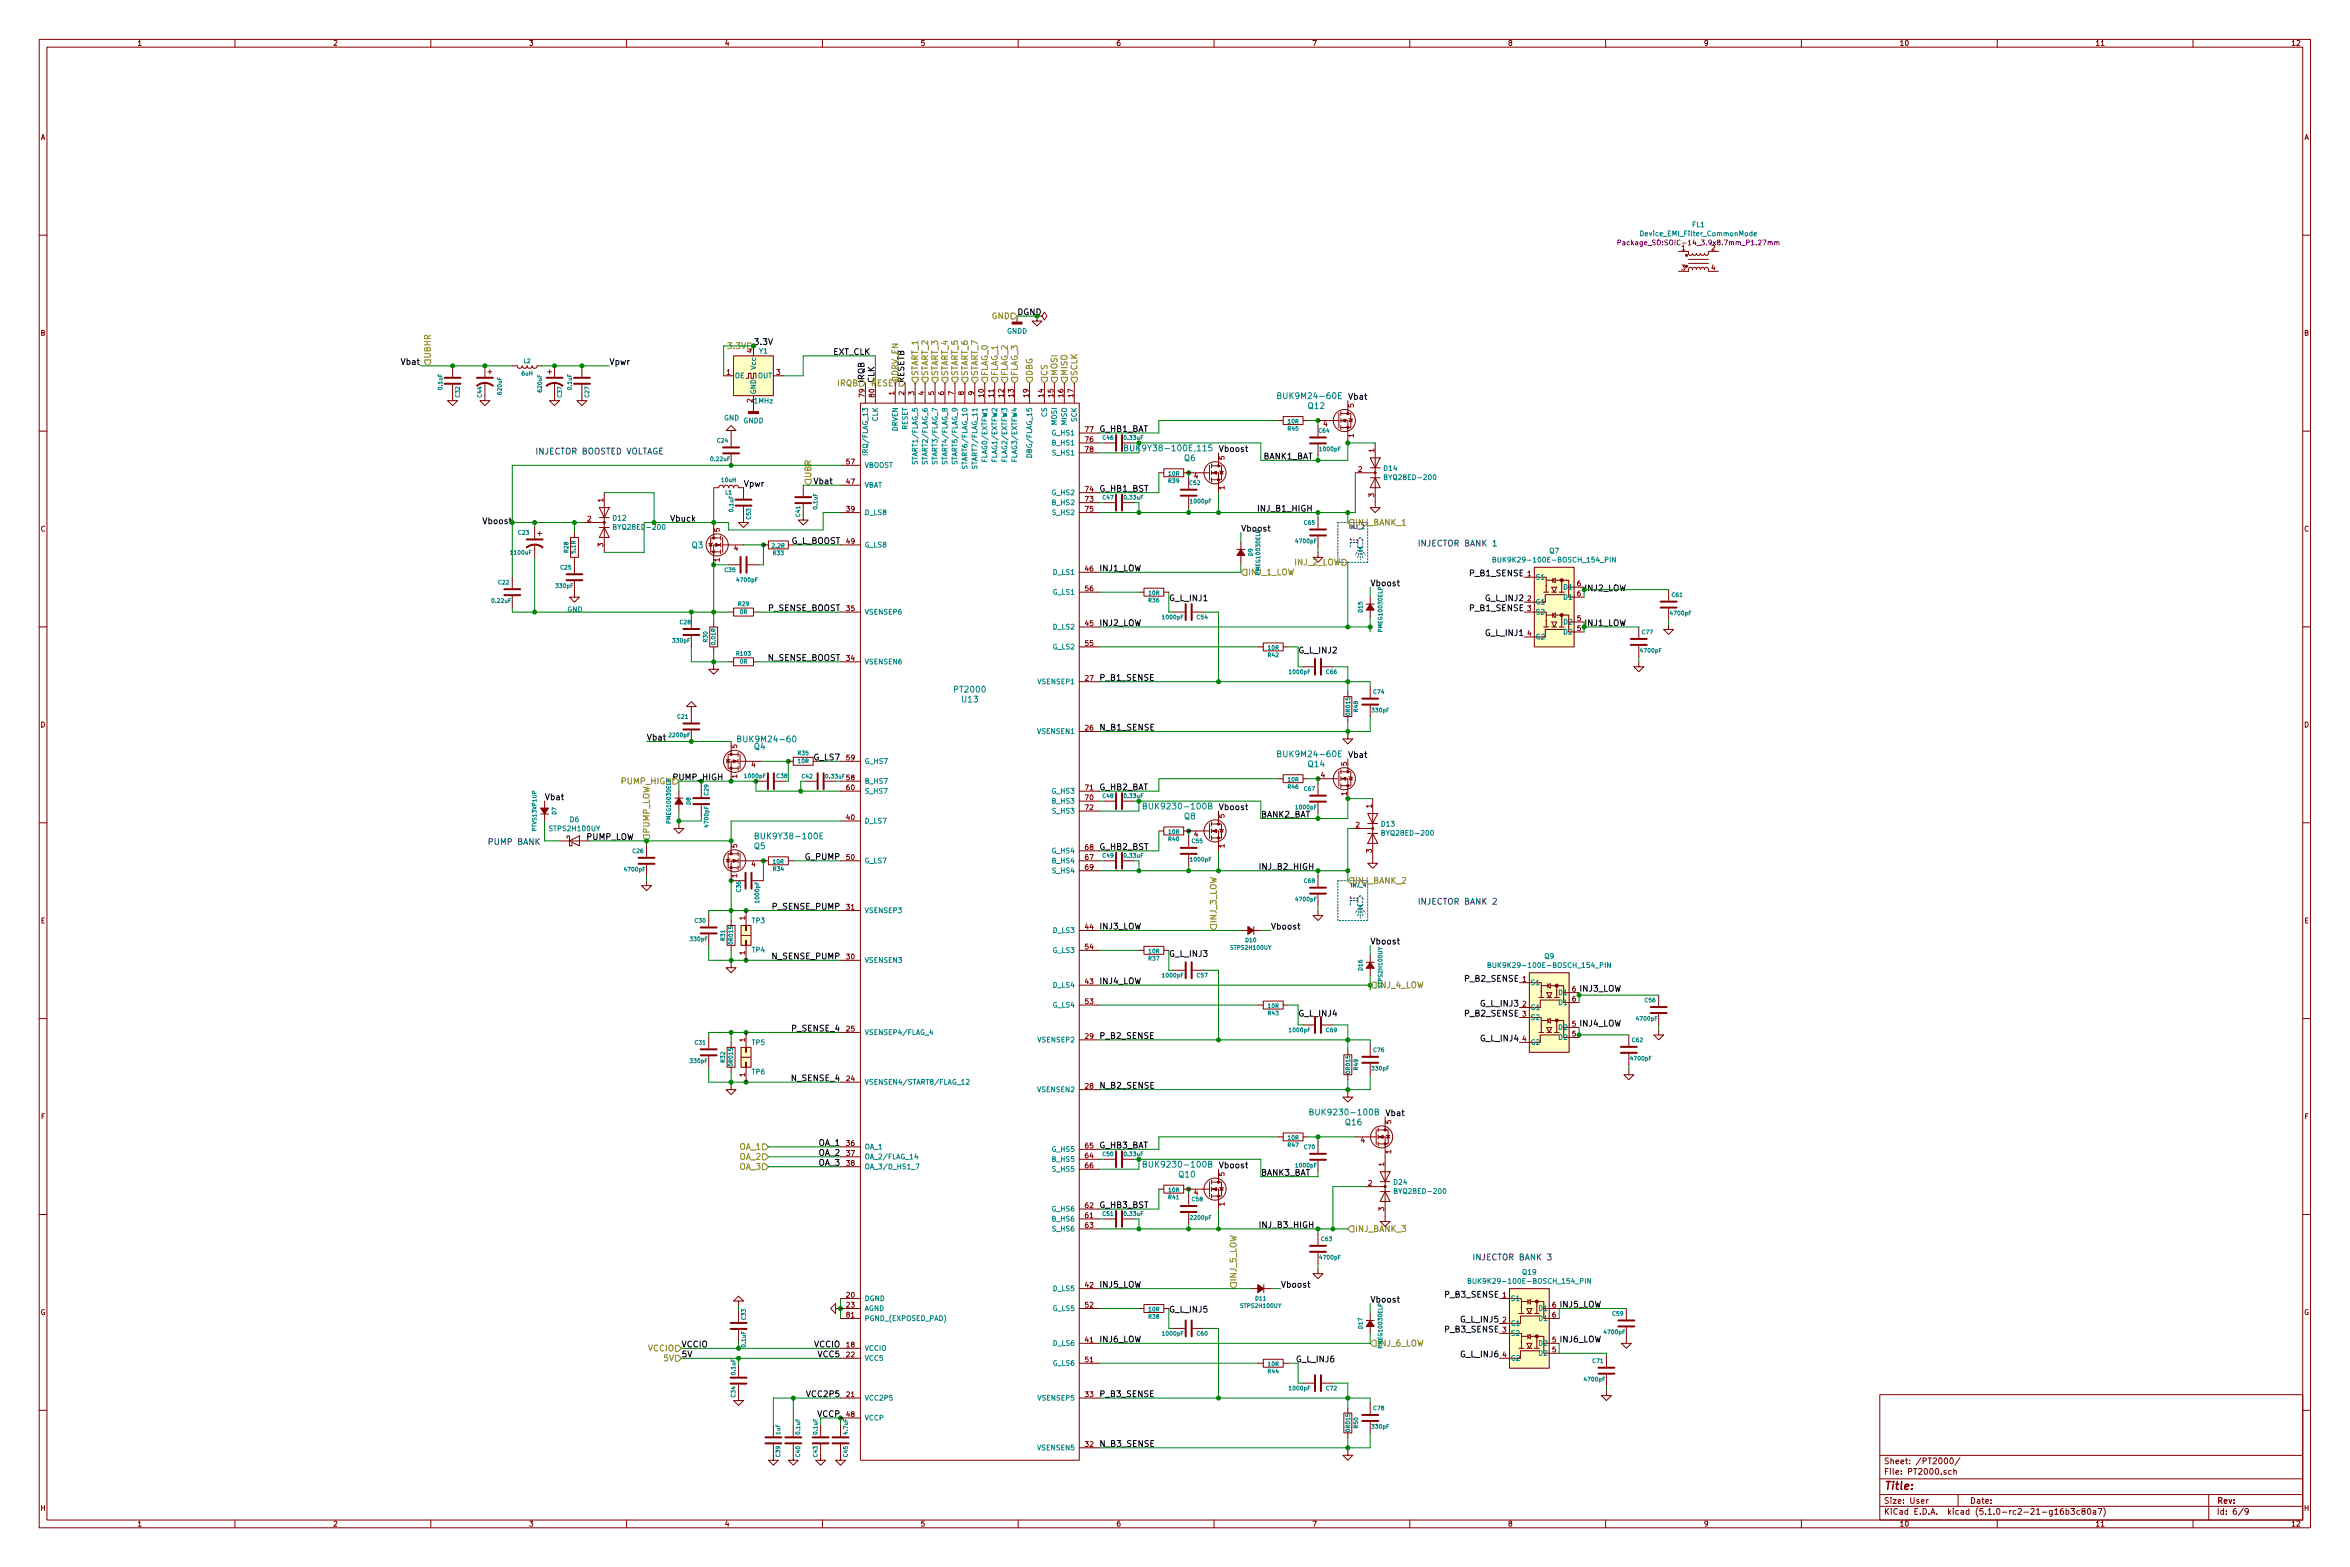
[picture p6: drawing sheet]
<svg xmlns="http://www.w3.org/2000/svg" width="600mm" height="400mm" viewBox="0 0 600 400" stroke-linecap="round" stroke-linejoin="round" font-family="sans-serif">
<defs><g id="words">
<text font-size="2.8" fill="#840000" x="481" y="380.3">Title:</text>
<g font-size="2.1" fill="#848400">
<text x="253.2" y="81.5">GND</text>
<text x="186.3" y="89.1">3.3V</text>
<text x="110" y="91.6" transform="rotate(-90 110 91.6)">UBHR</text>
<text x="213.9" y="98.6">IRQB</text>
<text x="222.3" y="98.6">RESET</text>
<text x="229.4" y="96.1" transform="rotate(-90 229.4 96.1)">DRV_EN</text>
<text x="230.9" y="97.8" transform="rotate(-90 230.9 97.8)">RESETB</text>
<text x="234.4" y="96.1" transform="rotate(-90 234.4 96.1)">START_1</text>
<text x="237" y="96.1" transform="rotate(-90 237 96.1)">START_2</text>
<text x="239.5" y="96.1" transform="rotate(-90 239.5 96.1)">START_3</text>
<text x="242.1" y="96.1" transform="rotate(-90 242.1 96.1)">START_4</text>
<text x="244.6" y="96.1" transform="rotate(-90 244.6 96.1)">START_5</text>
<text x="247.1" y="96.1" transform="rotate(-90 247.1 96.1)">START_6</text>
<text x="249.7" y="96.1" transform="rotate(-90 249.7 96.1)">START_7</text>
<text x="252.2" y="96.1" transform="rotate(-90 252.2 96.1)">FLAG_0</text>
<text x="254.8" y="96.1" transform="rotate(-90 254.8 96.1)">FLAG_1</text>
<text x="257.3" y="96.1" transform="rotate(-90 257.3 96.1)">FLAG_2</text>
<text x="259.8" y="96.1" transform="rotate(-90 259.8 96.1)">FLAG_3</text>
<text x="263.7" y="96.1" transform="rotate(-90 263.7 96.1)">DBG</text>
<text x="267.5" y="96.1" transform="rotate(-90 267.5 96.1)">CS</text>
<text x="270" y="96.1" transform="rotate(-90 270 96.1)">MOSI</text>
<text x="272.5" y="96.1" transform="rotate(-90 272.5 96.1)">MISO</text>
<text x="275.1" y="96.1" transform="rotate(-90 275.1 96.1)">SCLK</text>
<text x="207.1" y="122.1" transform="rotate(-90 207.1 122.1)">UBR</text>
<text x="345.9" y="134.2">INJ_BANK_1</text>
<text x="318.6" y="146.9">INJ_1_LOW</text>
<text x="330.6" y="144.3">INJ_2_LOW</text>
<text x="159" y="200.2">PUMP_HIGH</text>
<text x="165.9" y="212.9" transform="rotate(-90 165.9 212.9)">PUMP_LOW</text>
<text x="345.9" y="225.6">INJ_BANK_2</text>
<text x="310.6" y="235.8" transform="rotate(-90 310.6 235.8)">INJ_3_LOW</text>
<text x="351.7" y="252.3">INJ_4_LOW</text>
<text x="188.9" y="293.5">OA_1</text>
<text x="188.9" y="296.1">OA_2</text>
<text x="188.9" y="298.6">OA_3</text>
<text x="345.9" y="314.5">INJ_BANK_3</text>
<text x="315.7" y="327.2" transform="rotate(-90 315.7 327.2)">INJ_5_LOW</text>
<text x="165.5" y="345">VCCIO</text>
<text x="169.6" y="347.5">5V</text>
<text x="351.7" y="343.7">INJ_6_LOW</text>
</g>
<g font-size="2.1" fill="#008400">
<text x="259.7" y="80.4">DGND</text>
<text x="192.4" y="88.1">3.3V</text>
<text x="404.5" y="150.9">INJ2_LOW</text>
<text x="404.5" y="159.8">INJ1_LOW</text>
<text x="403.2" y="253.2">INJ3_LOW</text>
<text x="208.7" y="361.7">VCCP</text>
</g>
<g font-size="2.1">
<text x="102.7" y="93.1">Vbat</text>
<text x="155.6" y="93.1">Vpwr</text>
<text x="212.7" y="90.6">EXT_CLK</text>
<text x="220.7" y="97.8" transform="rotate(-90 220.7 97.8)">IRQB</text>
<text x="223.3" y="97.8" transform="rotate(-90 223.3 97.8)">CLK</text>
<text x="344.2" y="102">Vbat</text>
<text x="280.7" y="110.3">G_HB1_BAT</text>
<text x="311.1" y="115.4">Vboost</text>
<text x="322.4" y="117.3">BANK1_BAT</text>
<text x="189.9" y="124.3">Vpwr</text>
<text x="208.1" y="123.6">Vbat</text>
<text x="280.7" y="125.5">G_HB1_BST</text>
<text x="321.6" y="130.6">INJ_B1_HIGH</text>
<text x="123.6" y="133.8">Vboost</text>
<text x="171.4" y="133.1">Vbuck</text>
<text x="280.7" y="145.8">INJ1_LOW</text>
<text x="349.9" y="149.7">Vboost</text>
<text x="375.6" y="147.1">P_B1_SENSE</text>
<text x="298.4" y="153.5">G_L_INJ1</text>
<text x="379.5" y="153.5">G_L_INJ2</text>
<text x="196.1" y="156">P_SENSE_BOOST</text>
<text x="280.7" y="159.8">INJ2_LOW</text>
<text x="375.6" y="156">P_B1_SENSE</text>
<text x="331.5" y="166.8">G_L_INJ2</text>
<text x="379.5" y="162.4">G_L_INJ1</text>
<text x="196" y="168.7">N_SENSE_BOOST</text>
<text x="280.7" y="173.8">P_B1_SENSE</text>
<text x="165.1" y="189">Vbat</text>
<text x="280.7" y="186.5">N_B1_SENSE</text>
<text x="344.2" y="193.5">Vbat</text>
<text x="172.2" y="199.2">PUMP_HIGH</text>
<text x="280.7" y="201.7">G_HB2_BAT</text>
<text x="139.1" y="204.3">Vbat</text>
<text x="311.1" y="206.8">Vboost</text>
<text x="321.9" y="208.7">BANK2_BAT</text>
<text x="149.7" y="214.4">PUMP_LOW</text>
<text x="205.7" y="219.5">G_PUMP</text>
<text x="280.7" y="217">G_HB2_BST</text>
<text x="321.3" y="222">INJ_B2_HIGH</text>
<text x="197.5" y="232.2">P_SENSE_PUMP</text>
<text x="280.7" y="237.3">INJ3_LOW</text>
<text x="324.5" y="237.3">Vboost</text>
<text x="197.4" y="244.9">N_SENSE_PUMP</text>
<text x="298.4" y="244.3">G_L_INJ3</text>
<text x="349.9" y="241.1">Vboost</text>
<text x="280.7" y="251.3">INJ4_LOW</text>
<text x="374.3" y="250.6">P_B2_SENSE</text>
<text x="378.2" y="257">G_L_INJ3</text>
<text x="202.5" y="263.3">P_SENSE_4</text>
<text x="331.5" y="259.5">G_L_INJ4</text>
<text x="374.3" y="259.5">P_B2_SENSE</text>
<text x="403.2" y="262.1">INJ4_LOW</text>
<text x="280.7" y="265.2">P_B2_SENSE</text>
<text x="378.2" y="265.9">G_L_INJ4</text>
<text x="202.4" y="276">N_SENSE_4</text>
<text x="280.7" y="277.9">N_B2_SENSE</text>
<text x="353.7" y="284.9">Vbat</text>
<text x="209.1" y="292.5">OA_1</text>
<text x="280.7" y="293.2">G_HB3_BAT</text>
<text x="209.1" y="295.1">OA_2</text>
<text x="209.1" y="297.6">OA_3</text>
<text x="311.1" y="298.2">Vboost</text>
<text x="321.9" y="300.2">BANK3_BAT</text>
<text x="280.7" y="308.4">G_HB3_BST</text>
<text x="321.3" y="313.5">INJ_B3_HIGH</text>
<text x="280.7" y="328.7">INJ5_LOW</text>
<text x="327" y="328.7">Vboost</text>
<text x="298.4" y="335.1">G_L_INJ5</text>
<text x="349.9" y="332.5">Vboost</text>
<text x="369.2" y="331.3">P_B3_SENSE</text>
<text x="398.1" y="333.8">INJ5_LOW</text>
<text x="369.2" y="340.2">P_B3_SENSE</text>
<text x="373.1" y="337.6">G_L_INJ5</text>
<text x="174" y="346.5">5V</text>
<text x="174" y="344">VCCIO</text>
<text x="207.9" y="344">VCCIO</text>
<text x="209" y="346.5">VCC5</text>
<text x="280.7" y="342.7">INJ6_LOW</text>
<text x="330.8" y="347.8">G_L_INJ6</text>
<text x="373.1" y="346.5">G_L_INJ6</text>
<text x="398.1" y="342.7">INJ6_LOW</text>
<text x="206.4" y="356.7">VCC2P5</text>
<text x="280.7" y="356.7">P_B3_SENSE</text>
<text x="280.7" y="369.4">N_B3_SENSE</text>
</g>
<g font-size="2.1" fill="#008484">
<text x="327.2" y="101.9">BUK9M24-60E</text>
<text x="334.1" y="104.4">Q12</text>
<text x="288.6" y="115.2">BUK9Y38-100E,115</text>
<text x="302.4" y="117.7">Q6</text>
<text x="316.9" y="135.7">Vboost</text>
<text x="176.7" y="140">Q3</text>
<text x="243.9" y="176.8">PT2000</text>
<text x="245.7" y="179.3">U13</text>
<text x="189.3" y="189.5">BUK9M24-60</text>
<text x="192.6" y="191.4">Q4</text>
<text x="327.2" y="193.3">BUK9M24-60E</text>
<text x="334.1" y="195.8">Q14</text>
<text x="293.1" y="206.6">BUK9230-100B</text>
<text x="302.4" y="209.2">Q8</text>
<text x="193.9" y="214.2">BUK9Y38-100E</text>
<text x="192.6" y="216.8">Q5</text>
<text x="335.7" y="284.7">BUK9230-100B</text>
<text x="343.6" y="287.3">Q16</text>
<text x="293.1" y="298.1">BUK9230-100B</text>
<text x="301.1" y="300.6">Q10</text>
</g>
<g font-size="2.1" fill="#0000c2">
<text x="136.9" y="116">INJECTOR BOOSTED VOLTAGE</text>
<text x="361.9" y="139.5">INJECTOR BANK 1</text>
<text x="124.5" y="215.7">PUMP BANK</text>
<text x="361.9" y="230.9">INJECTOR BANK 2</text>
<text x="375.9" y="321.7">INJECTOR BANK 3</text>
</g>
<g font-size="2.1" fill="#840000">
<text x="201.8" y="138.9">G_L_BOOST</text>
<text x="207.9" y="194.1">G_LS7</text>
<text x="481" y="376.5">File: PT2000.sch</text>
<text x="481" y="373.8">Sheet: /PT2000/</text>
<text x="481" y="383.9">Size: User</text>
<text x="503" y="383.9">Date:</text>
<text x="566" y="383.9">Rev:</text>
<text x="481" y="386.7">KiCad E.D.A. kicad (5.1.0-rc2-21-g16b3c80a7)</text>
<text x="566" y="386.7">Id: 6/9</text>
</g>
<g font-size="1.8" fill="#840000">
<text x="35" y="11.7">1</text>
<text x="85" y="11.7">2</text>
<text x="135" y="11.7">3</text>
<text x="185" y="11.7">4</text>
<text x="235" y="11.7">5</text>
<text x="285" y="11.7">6</text>
<text x="335" y="11.7">7</text>
<text x="385" y="11.7">8</text>
<text x="435" y="11.7">9</text>
<text x="485" y="11.7">10</text>
<text x="535" y="11.7">11</text>
<text x="585" y="11.7">12</text>
<text x="10.4" y="35.7">A</text>
<text x="588.4" y="35.7">A</text>
<text x="429.4" y="63.9">1</text>
<text x="437" y="63.9">2</text>
<text x="429.4" y="69">3</text>
<text x="437" y="69">4</text>
<text x="10.4" y="85.7">B</text>
<text x="588.4" y="85.7">B</text>
<text x="185.6" y="95.7">1</text>
<text x="192.2" y="90.1" transform="rotate(-90 192.2 90.1)">4</text>
<text x="198.3" y="95.7">3</text>
<text x="220.7" y="101.3" transform="rotate(-90 220.7 101.3)">79</text>
<text x="223.3" y="101.3" transform="rotate(-90 223.3 101.3)">80</text>
<text x="228.3" y="100.9" transform="rotate(-90 228.3 100.9)">1</text>
<text x="230.9" y="100.9" transform="rotate(-90 230.9 100.9)">2</text>
<text x="233.4" y="100.9" transform="rotate(-90 233.4 100.9)">3</text>
<text x="236" y="100.9" transform="rotate(-90 236 100.9)">4</text>
<text x="238.5" y="100.9" transform="rotate(-90 238.5 100.9)">5</text>
<text x="241" y="100.9" transform="rotate(-90 241 100.9)">6</text>
<text x="243.6" y="100.9" transform="rotate(-90 243.6 100.9)">7</text>
<text x="246.1" y="100.9" transform="rotate(-90 246.1 100.9)">8</text>
<text x="248.7" y="100.9" transform="rotate(-90 248.7 100.9)">9</text>
<text x="251.2" y="101.3" transform="rotate(-90 251.2 101.3)">10</text>
<text x="253.7" y="101.3" transform="rotate(-90 253.7 101.3)">11</text>
<text x="256.3" y="101.3" transform="rotate(-90 256.3 101.3)">12</text>
<text x="258.8" y="101.3" transform="rotate(-90 258.8 101.3)">13</text>
<text x="262.6" y="101.3" transform="rotate(-90 262.6 101.3)">19</text>
<text x="266.4" y="101.3" transform="rotate(-90 266.4 101.3)">14</text>
<text x="269" y="101.3" transform="rotate(-90 269 101.3)">15</text>
<text x="271.5" y="101.3" transform="rotate(-90 271.5 101.3)">16</text>
<text x="274.1" y="101.3" transform="rotate(-90 274.1 101.3)">17</text>
<text x="192.2" y="102.8" transform="rotate(-90 192.2 102.8)">2</text>
<text x="345.7" y="104" transform="rotate(-90 345.7 104)">5</text>
<text x="277.2" y="112.8">76</text>
<text x="277.2" y="110.3">77</text>
<text x="338" y="108.9">4</text>
<text x="345.7" y="111.7" transform="rotate(-90 345.7 111.7)">1</text>
<text x="216.2" y="118.5">57</text>
<text x="277.2" y="115.4">78</text>
<text x="312.7" y="117.4" transform="rotate(-90 312.7 117.4)">5</text>
<text x="350.9" y="115.5" transform="rotate(-90 350.9 115.5)">1</text>
<text x="216.2" y="123.6">47</text>
<text x="277.2" y="125.5">74</text>
<text x="305" y="122.2">4</text>
<text x="312.7" y="125" transform="rotate(-90 312.7 125)">1</text>
<text x="346.9" y="120.4">2</text>
<text x="154.1" y="128.2" transform="rotate(-90 154.1 128.2)">1</text>
<text x="216.2" y="130.6">39</text>
<text x="277.2" y="128.1">73</text>
<text x="277.2" y="130.6">75</text>
<text x="350.9" y="126.9" transform="rotate(-90 350.9 126.9)">3</text>
<text x="10.4" y="135.7">C</text>
<text x="150" y="133.1">2</text>
<text x="183.8" y="135.8" transform="rotate(-90 183.8 135.8)">5</text>
<text x="588.4" y="135.7">C</text>
<text x="154.1" y="139.6" transform="rotate(-90 154.1 139.6)">3</text>
<text x="183.8" y="143.4" transform="rotate(-90 183.8 143.4)">1</text>
<text x="187.5" y="140.6">4</text>
<text x="216.2" y="138.9">49</text>
<text x="277.2" y="145.8">46</text>
<text x="390" y="147.1">1</text>
<text x="402.7" y="149.7">6</text>
<text x="277.2" y="150.9">56</text>
<text x="390" y="153.5">2</text>
<text x="402.7" y="152.2">6</text>
<text x="216.2" y="156">35</text>
<text x="277.2" y="159.8">45</text>
<text x="390" y="156">3</text>
<text x="402.7" y="161.1">5</text>
<text x="402.7" y="158.5">5</text>
<text x="277.2" y="164.9">55</text>
<text x="390" y="162.4">4</text>
<text x="216.2" y="168.7">34</text>
<text x="277.2" y="173.8">27</text>
<text x="10.4" y="185.7">D</text>
<text x="588.4" y="185.7">D</text>
<text x="188.2" y="191" transform="rotate(-90 188.2 191)">5</text>
<text x="277.2" y="186.5">26</text>
<text x="191.9" y="195.9">4</text>
<text x="216.2" y="194.1">59</text>
<text x="343.9" y="195.5" transform="rotate(-90 343.9 195.5)">5</text>
<text x="188.2" y="198.7" transform="rotate(-90 188.2 198.7)">1</text>
<text x="216.2" y="199.2">58</text>
<text x="216.2" y="201.7">60</text>
<text x="277.2" y="201.7">71</text>
<text x="337.3" y="198.6">4</text>
<text x="343.9" y="203.1" transform="rotate(-90 343.9 203.1)">1</text>
<text x="216.2" y="209.3">40</text>
<text x="277.2" y="204.3">70</text>
<text x="277.2" y="206.8">72</text>
<text x="312.7" y="208.8" transform="rotate(-90 312.7 208.8)">5</text>
<text x="350.3" y="206.3" transform="rotate(-90 350.3 206.3)">1</text>
<text x="305" y="213.7">4</text>
<text x="346.2" y="211.3">2</text>
<text x="188.2" y="216.4" transform="rotate(-90 188.2 216.4)">5</text>
<text x="191.9" y="221.3">4</text>
<text x="216.2" y="219.5">50</text>
<text x="277.2" y="219.5">67</text>
<text x="277.2" y="217">68</text>
<text x="312.7" y="216.4" transform="rotate(-90 312.7 216.4)">1</text>
<text x="350.3" y="217.7" transform="rotate(-90 350.3 217.7)">3</text>
<text x="188.2" y="224.1" transform="rotate(-90 188.2 224.1)">1</text>
<text x="277.2" y="222">69</text>
<text x="216.2" y="232.2">31</text>
<text x="10.4" y="235.7">E</text>
<text x="190.2" y="234.8" transform="rotate(-90 190.2 234.8)">1</text>
<text x="277.2" y="237.3">44</text>
<text x="588.4" y="235.7">E</text>
<text x="190.2" y="243.7" transform="rotate(-90 190.2 243.7)">1</text>
<text x="216.2" y="244.9">30</text>
<text x="277.2" y="242.4">54</text>
<text x="277.2" y="251.3">43</text>
<text x="388.8" y="250.6">1</text>
<text x="277.2" y="256.3">53</text>
<text x="388.8" y="257">2</text>
<text x="401.5" y="255.7">6</text>
<text x="401.5" y="253.2">6</text>
<text x="216.2" y="263.3">25</text>
<text x="388.8" y="259.5">3</text>
<text x="401.5" y="262.1">5</text>
<text x="190.2" y="266" transform="rotate(-90 190.2 266)">1</text>
<text x="277.2" y="265.2">29</text>
<text x="388.8" y="265.9">4</text>
<text x="401.5" y="264.6">5</text>
<text x="190.2" y="274.9" transform="rotate(-90 190.2 274.9)">1</text>
<text x="216.2" y="276">24</text>
<text x="277.2" y="277.9">28</text>
<text x="10.5" y="285.7">F</text>
<text x="355.2" y="286.9" transform="rotate(-90 355.2 286.9)">5</text>
<text x="588.5" y="285.7">F</text>
<text x="216.2" y="292.5">36</text>
<text x="277.2" y="293.2">65</text>
<text x="347.5" y="291.8">4</text>
<text x="216.2" y="295.1">37</text>
<text x="216.2" y="297.6">38</text>
<text x="277.2" y="295.7">64</text>
<text x="277.2" y="298.2">66</text>
<text x="353.4" y="297.7" transform="rotate(-90 353.4 297.7)">1</text>
<text x="355.2" y="294.5" transform="rotate(-90 355.2 294.5)">1</text>
<text x="305" y="305.1">4</text>
<text x="312.7" y="300.3" transform="rotate(-90 312.7 300.3)">5</text>
<text x="349.4" y="302.7">2</text>
<text x="277.2" y="310.9">61</text>
<text x="277.2" y="308.4">62</text>
<text x="312.7" y="307.9" transform="rotate(-90 312.7 307.9)">1</text>
<text x="353.4" y="309.1" transform="rotate(-90 353.4 309.1)">3</text>
<text x="277.2" y="313.5">63</text>
<text x="277.2" y="328.7">42</text>
<text x="10.3" y="335.7">G</text>
<text x="216.2" y="331.3">20</text>
<text x="216.2" y="333.8">23</text>
<text x="277.2" y="333.8">52</text>
<text x="383.7" y="331.3">1</text>
<text x="396.4" y="333.8">6</text>
<text x="588.3" y="335.7">G</text>
<text x="216.2" y="336.3">81</text>
<text x="383.7" y="337.6">2</text>
<text x="383.7" y="340.2">3</text>
<text x="396.4" y="336.3">6</text>
<text x="216.2" y="344">18</text>
<text x="216.2" y="346.5">22</text>
<text x="277.2" y="342.7">41</text>
<text x="277.2" y="347.8">51</text>
<text x="383.7" y="346.5">4</text>
<text x="396.4" y="345.2">5</text>
<text x="396.4" y="342.7">5</text>
<text x="216.2" y="356.7">21</text>
<text x="277.2" y="356.7">33</text>
<text x="216.2" y="361.7">48</text>
<text x="277.2" y="369.4">32</text>
<text x="10.4" y="385.7">H</text>
<text x="35" y="389.7">1</text>
<text x="85" y="389.7">2</text>
<text x="135" y="389.7">3</text>
<text x="185" y="389.7">4</text>
<text x="235" y="389.7">5</text>
<text x="285" y="389.7">6</text>
<text x="335" y="389.7">7</text>
<text x="385" y="389.7">8</text>
<text x="435" y="389.7">9</text>
<text x="485" y="389.7">10</text>
<text x="535" y="389.7">11</text>
<text x="585" y="389.7">12</text>
<text x="588.4" y="385.7">H</text>
</g>
<g font-size="1.8" fill="#008484">
<text x="432.1" y="58">FL1</text>
<text x="419.5" y="60.3">Device_EMI_Filter_CommonMode</text>
<text x="257.1" y="85.2">GNDD</text>
<text x="193" y="94.3" transform="rotate(-90 193 94.3)">Vcc</text>
<text x="193.9" y="90.3">Y1</text>
<text x="187.6" y="96.6">OE</text>
<text x="193" y="100.8" transform="rotate(-90 193 100.8)">GND</text>
<text x="193.5" y="96.6">OUT</text>
<text x="184.9" y="107.3">GND</text>
<text x="192.6" y="103">1MHz</text>
<text x="224.2" y="107.6" transform="rotate(-90 224.2 107.6)">CLK</text>
<text x="267.3" y="106.4" transform="rotate(-90 267.3 106.4)">CS</text>
<text x="275" y="107.7" transform="rotate(-90 275 107.7)">SCK</text>
<text x="189.8" y="108.1">GNDD</text>
<text x="229.2" y="110.1" transform="rotate(-90 229.2 110.1)">DRVEN</text>
<text x="231.8" y="109.8" transform="rotate(-90 231.8 109.8)">RESET</text>
<text x="268.8" y="111.2">G_HS1</text>
<text x="268.9" y="113.7">B_HS1</text>
<text x="269.9" y="108.5" transform="rotate(-90 269.9 108.5)">MOSI</text>
<text x="272.4" y="108.5" transform="rotate(-90 272.4 108.5)">MISO</text>
<text x="220.7" y="119.4">VBOOST</text>
<text x="221.6" y="115.3" transform="rotate(-90 221.6 115.3)">IRQ/FLAG_13</text>
<text x="234.3" y="118.1" transform="rotate(-90 234.3 118.1)">START1/FLAG_5</text>
<text x="236.9" y="118.1" transform="rotate(-90 236.9 118.1)">START2/FLAG_6</text>
<text x="239.4" y="118.1" transform="rotate(-90 239.4 118.1)">START3/FLAG_7</text>
<text x="241.9" y="118.1" transform="rotate(-90 241.9 118.1)">START4/FLAG_8</text>
<text x="244.5" y="118.1" transform="rotate(-90 244.5 118.1)">START5/FLAG_9</text>
<text x="247" y="119.1" transform="rotate(-90 247 119.1)">START6/FLAG_10</text>
<text x="249.6" y="119.1" transform="rotate(-90 249.6 119.1)">START7/FLAG_11</text>
<text x="252.1" y="117.4" transform="rotate(-90 252.1 117.4)">FLAG0/EXTFW1</text>
<text x="254.6" y="117.4" transform="rotate(-90 254.6 117.4)">FLAG1/EXTFW2</text>
<text x="257.2" y="117.4" transform="rotate(-90 257.2 117.4)">FLAG2/EXTFW3</text>
<text x="259.7" y="117.4" transform="rotate(-90 259.7 117.4)">FLAG3/EXTFW4</text>
<text x="263.5" y="116.1" transform="rotate(-90 263.5 116.1)">DBG/FLAG_15</text>
<text x="269" y="116.3">S_HS1</text>
<text x="220.7" y="124.5">VBAT</text>
<text x="353.4" y="120.2">D14</text>
<text x="354.2" y="122.5">BYQ28ED-200</text>
<text x="220.7" y="131.5">D_LS8</text>
<text x="268.8" y="126.4">G_HS2</text>
<text x="268.9" y="129">B_HS2</text>
<text x="269" y="131.5">S_HS2</text>
<text x="156.6" y="132.9">D12</text>
<text x="220.7" y="139.8">G_LS8</text>
<text x="383.1" y="143.6">BUK9K29-100E-BOSCH_154_PIN</text>
<text x="395.7" y="141.3">Q7</text>
<text x="269.1" y="146.7">D_LS1</text>
<text x="392" y="148">S1</text>
<text x="269" y="151.8">G_LS1</text>
<text x="392" y="154.4">G1</text>
<text x="399.4" y="153.1">D1</text>
<text x="399.4" y="150.5">D1</text>
<text x="144.9" y="156.3">GND</text>
<text x="220.7" y="156.9">VSENSEP6</text>
<text x="269.1" y="160.7">D_LS2</text>
<text x="392" y="156.9">S2</text>
<text x="399.4" y="162">D2</text>
<text x="399.4" y="159.4">D2</text>
<text x="269" y="165.8">G_LS2</text>
<text x="392" y="163.2">G2</text>
<text x="220.7" y="169.6">VSENSEN6</text>
<text x="265.2" y="174.7">VSENSEP1</text>
<text x="265.1" y="187.4">VSENSEN1</text>
<text x="220.7" y="195">G_HS7</text>
<text x="220.7" y="200.1">B_HS7</text>
<text x="220.7" y="202.6">S_HS7</text>
<text x="268.8" y="202.6">G_HS3</text>
<text x="145.6" y="209.9">D6</text>
<text x="268.9" y="205.2">B_HS3</text>
<text x="269" y="207.7">S_HS3</text>
<text x="140.5" y="212.2">STPS2H100UY</text>
<text x="220.7" y="210.2">D_LS7</text>
<text x="352.8" y="211">D13</text>
<text x="353.5" y="213.3">BYQ28ED-200</text>
<text x="220.7" y="220.4">G_LS7</text>
<text x="268.8" y="217.9">G_HS4</text>
<text x="268.9" y="220.4">B_HS4</text>
<text x="269" y="222.9">S_HS4</text>
<text x="220.7" y="233.1">VSENSEP3</text>
<text x="192" y="235.7">TP3</text>
<text x="269.1" y="238.2">D_LS3</text>
<text x="192" y="243.2">TP4</text>
<text x="220.7" y="245.8">VSENSEN3</text>
<text x="269" y="243.3">G_LS3</text>
<text x="394.4" y="244.8">Q9</text>
<text x="381.8" y="247.1">BUK9K29-100E-BOSCH_154_PIN</text>
<text x="390.8" y="251.5">S1</text>
<text x="269" y="257.2">G_LS4</text>
<text x="269.1" y="252.1">D_LS4</text>
<text x="390.8" y="257.9">G1</text>
<text x="398.2" y="256.6">D1</text>
<text x="398.2" y="254.1">D1</text>
<text x="390.8" y="260.4">S2</text>
<text x="398.2" y="262.9">D2</text>
<text x="192" y="266.8">TP5</text>
<text x="220.7" y="264.2">VSENSEP4/FLAG_4</text>
<text x="265.2" y="266.1">VSENSEP2</text>
<text x="390.8" y="266.8">G2</text>
<text x="398.2" y="265.5">D2</text>
<text x="192" y="274.3">TP6</text>
<text x="220.7" y="276.9">VSENSEN4/START8/FLAG_12</text>
<text x="265.1" y="278.8">VSENSEN2</text>
<text x="220.7" y="293.4">OA_1</text>
<text x="220.7" y="296">OA_2/FLAG_14</text>
<text x="220.7" y="298.5">OA_3/D_HS1_7</text>
<text x="268.8" y="294.1">G_HS5</text>
<text x="268.9" y="296.6">B_HS5</text>
<text x="269" y="299.1">S_HS5</text>
<text x="356" y="302.5">D24</text>
<text x="356.7" y="304.8">BYQ28ED-200</text>
<text x="268.8" y="309.3">G_HS6</text>
<text x="268.9" y="311.8">B_HS6</text>
<text x="269" y="314.4">S_HS6</text>
<text x="269.1" y="329.6">D_LS5</text>
<text x="376.7" y="327.7">BUK9K29-100E-BOSCH_154_PIN</text>
<text x="388.8" y="325.4">Q19</text>
<text x="220.7" y="332.2">DGND</text>
<text x="220.7" y="334.7">AGND</text>
<text x="269" y="334.7">G_LS5</text>
<text x="385.7" y="332.2">S1</text>
<text x="393.1" y="334.7">D1</text>
<text x="220.7" y="337.2">PGND_(EXPOSED_PAD)</text>
<text x="385.7" y="338.5">G1</text>
<text x="385.7" y="341">S2</text>
<text x="393.1" y="337.2">D1</text>
<text x="220.7" y="344.9">VCCIO</text>
<text x="220.7" y="347.4">VCC5</text>
<text x="269.1" y="343.6">D_LS6</text>
<text x="385.7" y="347.4">G2</text>
<text x="393.1" y="346.1">D2</text>
<text x="393.1" y="343.6">D2</text>
<text x="269" y="348.7">G_LS6</text>
<text x="220.7" y="357.6">VCC2P5</text>
<text x="265.2" y="357.6">VSENSEP5</text>
<text x="220.7" y="362.6">VCCP</text>
<text x="265.1" y="370.3">VSENSEN5</text>
</g>
<text font-size="1.8" fill="#840084" x="415.2" y="62.6">Package_SO:SOIC-14_3.9x8.7mm_P1.27mm</text>
<text font-size="1.8" fill="#008400" x="157.3" y="135.2">BYQ28ED-200</text>
<g font-size="1.4" fill="#008484">
<text x="133.3" y="95.9">6uH</text>
<text x="133.8" y="92.7">L2</text>
<text x="113" y="99.4" transform="rotate(-90 113 99.4)">0.1uF</text>
<text x="117.4" y="101.4" transform="rotate(-90 117.4 101.4)">C32</text>
<text x="123" y="101.4" transform="rotate(-90 123 101.4)">C44</text>
<text x="128.1" y="100.6" transform="rotate(-90 128.1 100.6)">620uF</text>
<text x="138.4" y="100" transform="rotate(-90 138.4 100)">620uF</text>
<text x="143.4" y="101.4" transform="rotate(-90 143.4 101.4)">C37</text>
<text x="146" y="99.4" transform="rotate(-90 146 99.4)">0.1uF</text>
<text x="150.4" y="101.4" transform="rotate(-90 150.4 101.4)">C27</text>
<text x="183.2" y="113">C24</text>
<text x="281.6" y="112.3">C46</text>
<text x="287.2" y="112.3">0.33uF</text>
<text x="328.9" y="110">R45</text>
<text x="328.9" y="108.1">10R</text>
<text x="336.8" y="110.5">C64</text>
<text x="181.6" y="117.7">0.22uF</text>
<text x="337.2" y="115.2">1000pF</text>
<text x="184.3" y="123.1">10uH</text>
<text x="298.4" y="123.3">R39</text>
<text x="298.4" y="121.4">10R</text>
<text x="303.8" y="123.8">C52</text>
<text x="185.2" y="126.2">L1</text>
<text x="187.2" y="130.5" transform="rotate(-90 187.2 130.5)">0.1uF</text>
<text x="204.3" y="131.9" transform="rotate(-90 204.3 131.9)">C41</text>
<text x="208.7" y="129.9" transform="rotate(-90 208.7 129.9)">0.1uF</text>
<text x="281.6" y="127.5">C47</text>
<text x="287.2" y="127.5">0.33uF</text>
<text x="304.1" y="128.5">1000pF</text>
<text x="132.4" y="136.5">C23</text>
<text x="191.7" y="132.5" transform="rotate(-90 191.7 132.5)">C53</text>
<text x="333.1" y="134">C65</text>
<text x="130.5" y="141.6">1100uF</text>
<text x="145.1" y="141" transform="rotate(-90 145.1 141)">R28</text>
<text x="147" y="141.2" transform="rotate(-90 147 141.2)">5.1R</text>
<text x="197.2" y="139.9">2.2R</text>
<text x="197.5" y="141.7">R33</text>
<text x="319.9" y="141.9" transform="rotate(-90 319.9 141.9)">D9</text>
<text x="331" y="138.7">4700pF</text>
<text x="127.3" y="149.2">C22</text>
<text x="143.2" y="145.4">C25</text>
<text x="185.1" y="146">C35</text>
<text x="188.3" y="148.6">4700pF</text>
<text x="321.8" y="146.4" transform="rotate(-90 321.8 146.4)">PMEG10030ELP</text>
<text x="125.8" y="153.9">0.22uF</text>
<text x="142.1" y="150.1">330pF</text>
<text x="188.6" y="154.7">R29</text>
<text x="293.3" y="153.8">R36</text>
<text x="293.4" y="151.9">10R</text>
<text x="427" y="152.4">C61</text>
<text x="173.7" y="159.4">C28</text>
<text x="189" y="156.7">0R</text>
<text x="297" y="158.1">1000pF</text>
<text x="305.7" y="158.1">C54</text>
<text x="347.9" y="156.3" transform="rotate(-90 347.9 156.3)">D15</text>
<text x="353" y="161" transform="rotate(-90 353 161)">PMEG10030ELP</text>
<text x="419.4" y="161.9">C77</text>
<text x="426.7" y="157.1">4700pF</text>
<text x="171.9" y="164.1">330pF</text>
<text x="180.7" y="163.9" transform="rotate(-90 180.7 163.9)">R30</text>
<text x="182.7" y="164.5" transform="rotate(-90 182.7 164.5)">0.01R</text>
<text x="188.2" y="167.4">R103</text>
<text x="323.8" y="167.7">R42</text>
<text x="323.8" y="165.9">10R</text>
<text x="419.1" y="166.6">4700pF</text>
<text x="189" y="169.4">0R</text>
<text x="329.4" y="172.1">1000pF</text>
<text x="338.7" y="172.1">C66</text>
<text x="350.8" y="177.1">C74</text>
<text x="173.1" y="183.5">C21</text>
<text x="344.7" y="182.5" transform="rotate(-90 344.7 182.5)">0R015</text>
<text x="346.8" y="181.7" transform="rotate(-90 346.8 181.7)">R48</text>
<text x="350.4" y="181.8">330pF</text>
<text x="171" y="188.2">2200pF</text>
<text x="203.8" y="192.8">R35</text>
<text x="203.8" y="194.8">10R</text>
<text x="180.9" y="203" transform="rotate(-90 180.9 203)">C29</text>
<text x="190.3" y="198.6">1000pF</text>
<text x="198.4" y="198.6">C38</text>
<text x="204.8" y="198.7">C42</text>
<text x="211" y="198.7">0.33uF</text>
<text x="281.6" y="203.7">C48</text>
<text x="287.2" y="203.7">0.33uF</text>
<text x="328.9" y="201.4">R46</text>
<text x="328.9" y="199.5">10R</text>
<text x="333.1" y="201.9">C67</text>
<text x="142.1" y="207.9" transform="rotate(-90 142.1 207.9)">D7</text>
<text x="171.3" y="209.9" transform="rotate(-90 171.3 209.9)">PMEG10030ELP</text>
<text x="176.4" y="205.4" transform="rotate(-90 176.4 205.4)">D8</text>
<text x="331" y="206.6">1000pF</text>
<text x="137" y="212" transform="rotate(-90 137 212)">PTVS13VP1UP</text>
<text x="180.9" y="211" transform="rotate(-90 180.9 211)">4700pF</text>
<text x="298.4" y="214.7">R40</text>
<text x="298.4" y="212.9">10R</text>
<text x="304.4" y="215.2">C55</text>
<text x="161.6" y="217.8">C26</text>
<text x="197.4" y="220.5">10R</text>
<text x="281.6" y="218.9">C49</text>
<text x="287.2" y="218.9">0.33uF</text>
<text x="304.1" y="219.9">1000pF</text>
<text x="159.6" y="222.5">4700pF</text>
<text x="189.2" y="227.7" transform="rotate(-90 189.2 227.7)">C36</text>
<text x="197.5" y="222.4">R34</text>
<text x="333.1" y="225.4">C68</text>
<text x="193.9" y="230.3" transform="rotate(-90 193.9 230.3)">1000pF</text>
<text x="331" y="230.1">4700pF</text>
<text x="177.5" y="235.6">C30</text>
<text x="176.4" y="240.3">330pF</text>
<text x="185.1" y="240.1" transform="rotate(-90 185.1 240.1)">R31</text>
<text x="187.1" y="240.9" transform="rotate(-90 187.1 240.9)">0R015</text>
<text x="293.3" y="245.2">R37</text>
<text x="293.4" y="243.4">10R</text>
<text x="314.5" y="242.4">STPS2H100UY</text>
<text x="318.1" y="240.5">D10</text>
<text x="297" y="249.5">1000pF</text>
<text x="305.7" y="249.5">C57</text>
<text x="347.9" y="247.7" transform="rotate(-90 347.9 247.7)">D16</text>
<text x="353" y="252" transform="rotate(-90 353 252)">STPS2H100UY</text>
<text x="323.8" y="257.3">10R</text>
<text x="420.1" y="255.9">C56</text>
<text x="323.8" y="259.2">R43</text>
<text x="329.4" y="263.5">1000pF</text>
<text x="338.7" y="263.5">C69</text>
<text x="418" y="260.6">4700pF</text>
<text x="177.5" y="266.7">C31</text>
<text x="350.8" y="268.6">C76</text>
<text x="416.8" y="266">C62</text>
<text x="176.4" y="271.4">330pF</text>
<text x="185.1" y="271.2" transform="rotate(-90 185.1 271.2)">R32</text>
<text x="187.1" y="272" transform="rotate(-90 187.1 272)">0R015</text>
<text x="344.7" y="273.9" transform="rotate(-90 344.7 273.9)">0R015</text>
<text x="346.8" y="273.1" transform="rotate(-90 346.8 273.1)">R49</text>
<text x="350.4" y="273.3">330pF</text>
<text x="416.5" y="270.7">4700pF</text>
<text x="328.9" y="292.8">R47</text>
<text x="328.9" y="291">10R</text>
<text x="333.1" y="293.3">C70</text>
<text x="281.6" y="295.1">C50</text>
<text x="287.2" y="295.1">0.33uF</text>
<text x="331" y="298">1000pF</text>
<text x="298.4" y="304.3">10R</text>
<text x="281.6" y="310.4">C51</text>
<text x="287.2" y="310.4">0.33uF</text>
<text x="298.4" y="306.2">R41</text>
<text x="304.1" y="311.4">2200pF</text>
<text x="304.4" y="306.7">C58</text>
<text x="337.4" y="316.8">C63</text>
<text x="337.2" y="321.5">4700pF</text>
<text x="293.4" y="334.8">10R</text>
<text x="317" y="333.9">STPS2H100UY</text>
<text x="320.6" y="332">D11</text>
<text x="411.8" y="335.9">C59</text>
<text x="190.4" y="336.9" transform="rotate(-90 190.4 336.9)">C33</text>
<text x="293.3" y="336.7">R38</text>
<text x="297" y="341">1000pF</text>
<text x="305.7" y="341">C60</text>
<text x="347.9" y="339.2" transform="rotate(-90 347.9 339.2)">D17</text>
<text x="409.8" y="340.6">4700pF</text>
<text x="190.4" y="343.8" transform="rotate(-90 190.4 343.8)">0.1uF</text>
<text x="353" y="343.9" transform="rotate(-90 353 343.9)">PMEG10030ELP</text>
<text x="406.7" y="348">C71</text>
<text x="187.8" y="350.9" transform="rotate(-90 187.8 350.9)">0.1uF</text>
<text x="323.8" y="350.6">R44</text>
<text x="323.8" y="348.8">10R</text>
<text x="404.7" y="352.7">4700pF</text>
<text x="187.8" y="356.7" transform="rotate(-90 187.8 356.7)">C34</text>
<text x="329.4" y="354.9">1000pF</text>
<text x="338.7" y="354.9">C72</text>
<text x="344.7" y="365.4" transform="rotate(-90 344.7 365.4)">0R015</text>
<text x="346.8" y="364.6" transform="rotate(-90 346.8 364.6)">R50</text>
<text x="350.4" y="364.7">330pF</text>
<text x="350.8" y="360">C78</text>
<text x="199.2" y="371.9" transform="rotate(-90 199.2 371.9)">C39</text>
<text x="199.2" y="366.2" transform="rotate(-90 199.2 366.2)">1uF</text>
<text x="204.3" y="371.9" transform="rotate(-90 204.3 371.9)">C40</text>
<text x="204.3" y="366.1" transform="rotate(-90 204.3 366.1)">0.1uF</text>
<text x="208.7" y="371.9" transform="rotate(-90 208.7 371.9)">C43</text>
<text x="208.7" y="366.1" transform="rotate(-90 208.7 366.1)">0.1uF</text>
<text x="216.5" y="371.9" transform="rotate(-90 216.5 371.9)">C45</text>
<text x="216.5" y="366.1" transform="rotate(-90 216.5 366.1)">4.7uF</text>
</g>
<g font-size="1.4" fill="#0000c2">
<text x="344.8" y="135.1">INJ_2</text>
<text x="344.8" y="226.5">INJ_4</text>
</g>
</g></defs>
<g fill="none" stroke="#840000" stroke-width=".26">
<path d="M10 10.1h580v379.9h-580zM12 12h576v376.1h-576zM60 10.1v1.9M110 10.1v1.9M160 10.1v1.9M210 10.1v1.9M260 10.1v1.9M310 10.1v1.9M360 10.1v1.9M410 10.1v1.9M460 10.1v1.9M510 10.1v1.9"/>
<path d="M536.5 11.6h.8M560 10.1v1.9M10 60h2M428.6 69.3h2.6v-.7l.4-.4 .4 .2 .2 .4 .4-.6 .4 .2 .2 .4 .4-.6 .4 .2 .2 .4 .4-.6 .5 .2 .1 .4 .2-.4 .4-.2 .4 .4v.7h2.6M428.6 64.2h2.6v.7l.4 .3 .4-.1 .2-.4 .4 .5 .4-.1 .2-.4 .4 .5 .4-.1 .2-.4 .3 .5 .5-.1 .2-.4 .2 .4 .4 .1 .4-.3v-.7h2.6M431.2 66.2h5M431.2 67.2h5M588 60h2M115.6 98.2v4.1h-1.3l1.3 1.3 1.2-1.3h-1.2M115.6 93.4v2.8M123.8 97.7v4.6h-1.2l1.2 1.3 1.3-1.3h-1.3M123.8 93.4v2.8"/>
<path d="M124.6 94.9h1M125.1 94.4v1M130.8 93.4h1.3l.2 .5 .3 .1 .6-.1 .1-.5 .2 .5 .4 .1 .5-.1 .2-.5 .2 .5 .4 .1 .5-.1 .2-.5 .2 .5 .3 .1 .6-.1 .2-.5h1.2M139.8 94.9h1M140.3 94.4v1M141.6 97.7v4.6h-1.3l1.3 1.3 1.3-1.3h-1.3M141.6 93.4v2.8M148.6 98.2v4.1h-1.3l1.3 1.3 1.3-1.3h-1.3M148.6 93.4v2.8M184.8 95.9h2.5M187.3 90.9h10.2v10.1h-10.2zM190.5 96.6h.6v-1.3h.7v1.3h.6v-1.3h.6v1.3"/>
<path d="M192.4 88.3v2.6M197.5 95.9h2.5M221 97.8v5.1M223.5 97.8v5.1M228.6 97.8v5.1M231.1 97.8v5.1M233.7 97.8v5.1M236.2 97.8v5.1M238.8 97.8v5.1M241.3 97.8v5.1M243.8 97.8v5.1M246.4 97.8v5.1"/>
<path d="M248.9 97.8v5.1M251.5 97.8v5.1M254 97.8v5.1M256.5 97.8v5.1M259.1 97.8v5.1M259.7 80.7v1.5M262.9 97.8v5.1M266.1 80.7l.6 1 .6-1-.6-1-.6 1h-1.3v1.3h1.3l-1.3 1.2-1.3-1.2h1.3M266.7 97.8v5.1M269.2 97.8v5.1M271.8 97.8v5.1M274.3 97.8v5.1"/>
<path d="M10 110.1h2M186.7 109.9h-1.3l1.3-1.3 1.3 1.3h-1.3v4.1M186.7 116v2.8M192.4 101v4.1M214.6 118.8h5.1M219.7 102.9h55.9v269.9h-55.9zM275.6 113.1h5.1M275.6 110.5h5.1M275.6 115.6h5.1M281.9 113.1h2.8M286.8 113.1h2.8M297.2 119.7h5.1v2h-5.1z"/>
<path d="M308.9 118.8v3.8M309.4 118.4v1M309.4 118.9h1.7M311.1 118.9h.8v3.6h-2.5M311.1 115.6v3.3M326.4 107.4h1.3M327.7 106.3h5v2.1h-5zM332.7 107.4h1.3M336.5 108.6v2.8M336.5 113.5v2.8M336.5 107.4h5.4M341.9 105.5v3.8"/>
<path d="M342.4 107.4h1.8v5M342.4 105.1v1M342.4 106.9v1M342.4 108.6v1.1M342.4 105.6h1.8M344.2 105.6h.7v3.5h-2.5M344.2 102.3v3.3M344.4 106.9l1 .2M344.9 107l.4 .6h-.7zM349.9 119.4h2.5M349.9 116.9h2.5l-1.2 2.5zM351.2 113.1v16.5h1.2l-1.2 1.3-1.3-1.3h1.3"/>
<path d="M588 110.1h2M136.5 134.7v2.8M136.5 139v3.3M137.3 136.2h1M137.8 135.7v1M145.7 137.2h2v5.1h-2zM146.7 135.9v1.3M149.2 133.4h5.1M153 132.1h2.6M153 134.7h2.6M153 129.6h2.6l-1.3 2.5zM154.3 134.7l1.3 2.5h-2.6z"/>
<path d="M154.3 125.8v15.2M181.5 138.7l.4 .7h-.8zM182 138.6l-1 .3M182.2 137.3h-.7v3.6h2.5M182.2 124.5h1.3l.2-.4 .3-.2 .6 .2 .2 .4 .2-.4 .3-.2 .6 .2 .2 .4 .1-.4 .4-.2 .5 .2 .2 .4 .2-.4 .4-.2 .5 .2 .2 .4h1.3v2.8M182.2 134v3.3M182.2 137.3h1.8M184 139.1h-1.8v5.1M184 136.8v1M184 138.6v1M184.5 137.2v3.8M184.5 139.1h5.4"/>
<path d="M189.9 129.3v4.1h-1.3l1.3 1.3 1.2-1.3h-1.2M194.9 139.1h1.3M196.2 138.1h5.1v2h-5.1zM205.1 128.7v4.1h-1.3l1.3 1.2 1.3-1.2h-1.3M205.1 123.9v2.8M214.6 130.9h5.1M214.6 123.9h5.1M214.6 139.1h5.1M275.6 128.3h5.1M275.6 130.9h5.1M275.6 125.8h5.1M281.9 128.3h2.8"/>
<path d="M286.8 128.3h2.8M295.9 120.7h1.3M302.3 120.7h6.6M303.5 122v2.8M303.5 126.8v2.8M309.4 120.2v1M309.4 122v1M309.4 120.7h1.7v5.1M311.4 120.2l1 .2M311.9 120.3l.4 .7h-.8zM316.9 138.5v5.1M336.5 132.1v2.8"/>
<path d="M336.5 137v2.8M346.1 120.7h5.1M349.9 122h2.5M351.2 122l1.2 2.5h-2.5zM130.8 147.4v2.8M130.8 152.2v2.8M146.7 148.4v4.1h1.3l-1.3 1.2-1.3-1.2h1.3M146.7 142.3v4.1M176.5 157.5v2.8M182.2 158.8v1.3M184 140.4v1M186.1 156.3h1.2"/>
<path d="M186.1 144.2h2.7M187.3 155.2h5.1v2.1h-5.1zM190.9 144.2h2.8M192.4 156.3h1.3M214.6 156.3h5.1M275.6 151.2h5.1M275.6 146.1h5.1M290.8 151.2h1.3M292.1 150.2h5.1v2h-5.1zM297.2 151.2h1.2M299.7 156.3h2.8M304.5 156.3h2.8"/>
<path d="M315.8 140.3h2.1M336.5 141v1.3h1.3l-1.3 1.3-1.2-1.3h1.2M348.9 154.2h2M349.9 152.5v5M389.3 156.3h2.5M389.3 147.4h2.5M389.3 153.7h2.5M391.8 144.8h10.2v20.4h-10.2zM394.2 151.2h1.3M394.3 156.3h.5v2.1M394.3 147.4h.5v2.1M394.8 158.5v1.6"/>
<path d="M394.8 149.7v1.5M394.8 157h1.7M394.8 148.1h1.7M396.2 158.8h1.3l-.6 1.3zM396.2 149.9h1.3l-.6 1.3zM396.2 151.2h1.3M396.5 147.6v1.2M396.5 156.5v1.2M396.5 157l.6-.5v1.2zM396.5 148.1l.6-.5v1.2zM397.1 157h3.5v4.3h3.9M397.1 148.1h3.5v4.4h3.9"/>
<path d="M398.1 151.2h1.3M398.8 148.3v2.9M398.8 157.1v3M399.3 151.8h-4.7v1.9M402 158.8h2.5M402 149.9h2.5M426.1 159.4v1.3h1.3l-1.3 1.3-1.3-1.3h1.3M426.1 150.5v2.8M426.1 155.4v2.8M10 160h2M176.5 162.4v2.8M181.2 160.1h2.1v5.1h-2.1z"/>
<path d="M182.2 169.6v1.3h-1.2l1.2 1.2 1.3-1.2h-1.3M182.2 165.2v1.2M186.1 169h1.2M187.3 167.9h5.1v2.1h-5.1zM192.4 169h1.3M214.6 169h5.1M275.6 160.1h5.1M275.6 165.2h5.1M275.6 174h5.1M321.3 165.2h1.3M322.6 164.1h5.1v2.1h-5.1zM327.7 165.2h1.2"/>
<path d="M332.7 170.2h2.8M337.6 170.2h2.8M343.2 177.9h2v5h-2zM344.2 176.6v1.3M349.9 175.3v2.8M389.3 162.6h2.5M394.2 160.1h1.3M396.2 160.1h1.3M398.1 160.1h1.3M399.3 160.7h-4.7v1.9M418.5 169v1.2h1.2l-1.2 1.3-1.3-1.3h1.3M418.5 160.1v2.8"/>
<path d="M418.5 164.9v2.8M588 160h2M176.5 180.4h-1.2l1.2-1.3 1.3 1.3h-1.3v4.1M176.5 186.5v2.8M185.9 194l.4 .6h-.8zM186.4 193.9l-1 .2M186.7 192.6h-.8v3.5h2.6M186.7 189.3v3.3M186.7 192.6h1.8M188.5 194.4h-1.8v5M188.5 192.1v1M188.5 193.9v1"/>
<path d="M188.5 195.6v1M189 192.5v3.8M189 194.4h5.3M193 199.4h2.8M197.9 199.4h2.8M201.3 194.4h1.3M202.6 193.3h5v2.1h-5zM205.7 199.4h2.8M210.6 199.4h2.8M214.6 199.4h5.1M214.6 194.4h5.1M275.6 186.7h5.1"/>
<path d="M326.4 198.8h1.3M327.7 197.8h5v2h-5zM332.7 198.8h1.3M336.5 198.8h5.1M341.9 196.9v3.8M342.4 198.8h1.8v5.1M342.4 196.5v1M342.4 198.3v1M342.4 197h1.8M344.2 187.4v1.2h-1.3l1.3 1.3 1.2-1.3h-1.2M344.2 197h.7v3.6h-2.5M344.2 182.9v1.3"/>
<path d="M344.2 193.7v3.3M344.4 198.3l1 .3M344.9 198.4l.4 .7h-.7zM349.9 180.1v2.8M10 210.1h2M138 207.8h2.1M139.1 204.5v5.1M142.9 214.7h7.6M144.8 214v-.6h.6v2.6h.6v-.7M145.4 214.7l2.6-1.3v2.6zM165.1 216v2.7M172.3 203.8h2.1"/>
<path d="M173.4 210.2v1.3h-1.3l1.3 1.3 1.2-1.3h-1.2M173.4 202v5.1M179.1 200.7v2.8M179.1 205.5v2.8M185.9 219.4l.4 .6h-.8zM186.4 219.3l-1 .2M186.7 218h-.8v3.5h2.6M186.7 214.7v3.3M186.7 218h1.8M188.5 219.8h-1.8v5M188.5 217.5v1M188.5 219.3v1"/>
<path d="M189 217.9v3.8M189 219.8h5.3M194.9 219.8h1.3M196.2 218.7h5.1v2.1h-5.1zM201.3 219.8h1.3M214.6 219.8h5.1M214.6 209.6h5.1M214.6 202h5.1M275.6 219.8h5.1M275.6 204.5h5.1M275.6 202h5.1M275.6 217.2h5.1"/>
<path d="M275.6 207.1h5.1M281.9 219.8h2.8M281.9 204.5h2.8M286.8 219.8h2.8M286.8 204.5h2.8M295.9 212.1h1.3M297.2 211.1h5.1v2.1h-5.1zM302.3 212.1h6.6M303.5 213.4v2.8M303.5 218.2v2.8M308.9 210.2v3.8M309.4 209.9v1"/>
<path d="M309.4 211.6v1M309.4 213.4v1M309.4 212.1h1.7v5.1M309.4 210.4h1.7M311.1 210.4h.8v3.5h-2.5M311.1 207.1v3.3M311.4 211.6l1 .3M311.9 211.8l.4 .6h-.8zM336.5 200.1v2.8M336.5 204.9v2.8M342.4 200.1v1M345.4 211.5h5.1"/>
<path d="M349.2 210.2h2.6M349.2 212.8h2.6M349.2 207.7h2.6l-1.3 2.5zM350.5 212.8l1.3 2.5h-2.6zM350.5 203.9v16.5h1.3l-1.3 1.3-1.3-1.3h1.3M588 210.1h2M165.1 224.8v1.3h1.3l-1.3 1.3-1.3-1.3h1.3M165.1 220.8v2.8M181 233.7v2.8M181 238.6v2.8M185.7 236.3h2v5.1h-2zM186.7 235v1.3"/>
<path d="M187.3 224.8h2.8M188.5 221v1M189.2 238.8h2.6v2.6h-2.6zM189.2 236.3h2.6v2.5h-2.6zM190.4 236.3h.2v1.2h-.2zM190.5 232.5v3.8M192.2 224.8h2.7M214.6 232.5h5.1M275.6 237.5h5.1M275.6 222.3h5.1M316.9 237.5h5M320.2 236.5v2.1"/>
<path d="M336.5 232.5v1.2h1.3l-1.3 1.3-1.2-1.3h1.2M336.5 223.6v2.8M336.5 228.4v2.8M186.7 245.8v1.3h-1.3l1.3 1.2 1.3-1.2h-1.3M186.7 241.4v1.2M190.4 240.1h.2v1.3h-.2zM190.5 241.4v3.8M214.6 245.2h5.1M275.6 251.5h5.1M275.6 256.6h5.1M275.6 242.6h5.1M290.8 242.6h1.3"/>
<path d="M292.1 241.6h5.1v2h-5.1zM297.2 242.6h1.2M299.7 247.7h2.8M304.5 247.7h2.8M321.3 256.6h1.3M322.6 255.6h5.1v2h-5.1zM327.7 256.6h1.2M348.9 245.7h2M349.9 243.9v5.1M388 250.9h2.5M388 257.2h2.5M388 259.8h2.5"/>
<path d="M390.5 248.3h10.2v20.4h-10.2zM392.9 254.7h1.3M393.1 259.8h.5v2.1M393.1 250.9h.5v2.1M393.6 253.2v1.5M393.6 251.6h1.6M395 253.4h1.2l-.6 1.3zM395 254.7h1.2M395.2 251.1v1.2M395.2 251.6l.7-.5v1.2zM395.9 251.6h3.4v4.4h3.9M396.9 254.7h1.2"/>
<path d="M397.5 251.8v2.9M398 255.3h-4.7v1.9M400.7 253.4h2.5M423.5 254.1v2.7M423.5 258.9v2.8M10 260h2M181 264.8v2.8M181 269.7v2.8M185.7 267.4h2v5.1h-2zM186.7 276.9v1.3h-1.3l1.3 1.3 1.3-1.3h-1.3M186.7 266.1v1.3M186.7 272.5v1.2"/>
<path d="M189.2 269.9h2.6v2.6h-2.6zM189.2 267.4h2.6v2.5h-2.6zM190.4 271.2h.2v1.3h-.2zM190.4 267.4h.2v1.3h-.2zM190.5 263.6v3.8M190.5 272.5v3.8M214.6 276.3h5.1M214.6 263.6h5.1M275.6 278.2h5.1M275.6 265.5h5.1M332.7 261.7h2.8M337.6 261.7h2.8"/>
<path d="M343.2 269.3h2v5.1h-2zM344.2 278.8v1.3h1.2l-1.2 1.3-1.3-1.3h1.3M344.2 268v1.3M344.2 274.4v1.2M349.9 266.8v2.7M349.9 271.6v2.8M388 266.1h2.5M392.9 263.6h1.3M393.6 262.1v1.5M393.6 260.5h1.6M395 262.3h1.2l-.6 1.3zM395 263.6h1.2"/>
<path d="M395.2 260v1.2M395.2 260.5l.7-.5v1.2zM395.9 260.5h3.4v4.3h3.9M396.9 263.6h1.2M397.5 260.7v2.9M398 264.2h-4.7v1.9M400.7 262.3h2.5M415.9 273.1v1.3h1.3l-1.3 1.2-1.2-1.2h1.2M415.9 264.2v2.8M415.9 269v2.8M423.5 262.9v1.3h1.3l-1.3 1.3-1.2-1.3h1.2M588 260h2"/>
<path d="M214.6 292.8h5.1M214.6 295.3h5.1M214.6 297.9h5.1M275.6 296h5.1M275.6 293.4h5.1M275.6 298.5h5.1M281.9 296h2.8M286.8 296h2.8M311.1 298.5v3.3M326.4 290.2h1.3M327.7 289.2h5v2.1h-5zM332.7 290.2h1.3"/>
<path d="M336.5 291.5v2.8M336.5 296.3v2.8M346.1 290.2h5.3M351.4 288.3v3.9M351.9 290.2h1.8v21.6h1.3l-1.3 1.3-1.3-1.3h1.3M351.9 288v1M351.9 289.7v1.1M351.9 291.5v1M351.9 288.5h1.8M352.4 299.1h2.6l-1.3 2.6zM353.7 288.5h.8v3.5h-2.6M353.7 285.2v3.3"/>
<path d="M353.9 289.7l1.1 .3M354.5 289.9l.3 .6h-.7zM10 310.1h2M275.6 311.2h5.1M275.6 308.7h5.1M275.6 313.7h5.1M281.9 311.2h2.8M286.8 311.2h2.8M295.9 303.6h1.3M297.2 302.6h5.1v2h-5.1zM302.3 303.6h6.6M303.5 304.9v2.7"/>
<path d="M303.5 309.7v2.8M308.9 301.7v3.8M309.4 303.6h1.7v5.1M309.4 301.3v1M309.4 303.1v1M309.4 304.9v1M309.4 301.8h1.7M311.1 301.8h.8v3.6h-2.5M311.4 303.1l1 .2M311.9 303.2l.4 .6h-.8zM336.5 315v2.8M336.5 319.8v2.8"/>
<path d="M348.6 302.9h5.1M352.4 301.7h2.6M352.4 304.2h2.6M353.7 304.2l1.3 2.6h-2.6zM588 310.1h2M188.6 332.2h-1.3l1.3-1.3 1.3 1.3h-1.3v1.2M188.6 334.7v2.8M188.6 339.5v2.8M213.4 334.1v1.2l-1.3-1.2 1.3-1.3v1.3h6.3M214.6 331.5h5.1M214.6 336.6h5.1M275.6 334.1h5.1"/>
<path d="M275.6 329h5.1M290.8 334.1h1.3M292.1 333h5.1v2.1h-5.1zM297.2 334.1h1.2M299.7 339.1h2.8M304.5 339.1h2.8M319.4 329h5.1M322.7 328v2M336.5 323.9v1.3h1.3l-1.3 1.2-1.2-1.2h1.2M348.9 337.1h2M349.9 335.3v5.1M382.9 331.5h2.5"/>
<path d="M382.9 337.9h2.5M385.4 329h10.2v20.3h-10.2zM387.9 335.3h1.2M388 331.5h.5v2.2M388.5 333.8v1.5M388.5 332.3h1.6M389.9 334.1h1.3l-.7 1.2zM389.9 335.3h1.3M390.1 331.8v1.1M390.1 332.3l.7-.5v1.1zM390.8 332.3h3.4v4.3h3.9M391.8 335.3h1.3"/>
<path d="M392.4 332.4v2.9M392.9 336h-4.7v1.9M395.6 334.1h2.5M415.3 338.9v4.1h1.3l-1.3 1.2-1.3-1.2h1.3M415.3 334.1v2.8M188.6 353.5v4.1h-1.3l1.3 1.2 1.3-1.2h-1.3M188.6 348.7v2.8M214.6 344.2h5.1M214.6 356.9h5.1M214.6 346.8h5.1M275.6 348h5.1M275.6 356.9h5.1"/>
<path d="M275.6 343h5.1M321.3 348h1.3M322.6 347h5.1v2h-5.1zM327.7 348h1.2M332.7 353.1h2.8M337.6 353.1h2.8M344.2 359.5v1.2M349.9 358.2v2.8M382.9 346.8h2.5M382.9 340.4h2.5M387.9 344.2h1.2M388 340.4h.5v2.2"/>
<path d="M388.5 342.7v1.5M388.5 341.2h1.6M389.9 343h1.3l-.7 1.2zM389.9 344.2h1.3M390.1 340.7v1.1M390.1 341.2l.7-.5v1.1zM390.8 341.2h3.4v4.3h3.9M391.8 344.2h1.3M392.4 341.3v2.9M392.9 344.9h-4.7v1.9M395.6 343h2.5M410.2 355v1.3h1.3l-1.3 1.3-1.3-1.3h1.3"/>
<path d="M410.2 346.1v2.8M410.2 351v2.7M480 356.1h108v32h-108zM10 360h2M197.5 368.7v4.1h-1.3l1.3 1.3 1.3-1.3h-1.3M197.5 363.9v2.8M202.6 368.7v4.1h-1.3l1.3 1.3 1.2-1.3h-1.2M202.6 363.9v2.8M209.5 368.7v4.1h-1.2l1.2 1.3 1.3-1.3h-1.3M209.5 363.9v2.8M214.6 368.7v4.1h-1.2l1.2 1.3 1.3-1.3h-1.3M214.6 363.9v2.8"/>
<path d="M214.6 362h5.1M275.6 369.6h5.1M343.2 360.7h2v5.1h-2zM344.2 370.3v1.2h1.2l-1.2 1.3-1.3-1.3h1.3M344.2 365.8v1.3M349.9 363v2.8M480 377.5h108M480 371.6h108M496.6 372.4l.2-.2a.8 .8 0 0 1 .5 .8 .8 .8 0 0 1-.5 .7l-.3-.5zM498 372.4l.3-.2a.81 .81 0 0 1 .5 .8 .81 .81 0 0 1-.5 .7l-.4-.5zM498.3 375.5l-.5-.1-.2 .3v.6h.7M498.9 375.5h.6v.9"/>
<path d="M498.9 374.9v1.5M500.5 372.1l-1.3 2M588 360h2M60 388.1v1.9M110 388.1v1.9M160 388.1v1.9M210 388.1v1.9M260 388.1v1.9M310 388.1v1.9M360 388.1v1.9M410 388.1v1.9M460 388.1v1.9"/>
<path d="M480 384.6h108M480 381.6h108M492 382.8v1M492.4 382.8l-.4 .3M500 381.6v3M510 388.1v1.9M524.7 386.6h.8M526.8 385.1h-.3l-.3 .4-.1 .8 .3 .3 .5-.1v-.5l-.1-.3h-.4l-.3 .3M527.6 385.7l.4-.1 .3 .3-.1 .6h-.6M527.6 385.1v1.5M528.8 385.1h.9l-.5 .6 .5 .1v.7h-.9M531 385.7l-.4-.1-.3 .3 .1 .6h.6"/>
<path d="M531.9 385.7l-.3-.1v-.3l.7-.1 .1 .4-.7 .2-.1 .3v.4l.3 .1 .5-.3v-.4l-.2-.2M533.1 385.3l.3-.2a.8 .8 0 0 1 .5 .8 .8 .8 0 0 1-.5 .7l-.4-.5zM534.5 385.7h.6l.1 .9M535.2 386l-.8 .3 .2 .3 .6-.1M535.7 385.1h1l-.6 1.5M536.5 389.6h.8M537.2 384.9a1.71 1.71 0 0 1 0 2.3M560 388.1v1.9M564 381.6v6.5M572.8 385l-1.2 2M574.1 385.7l-.3 .4-.4-.1-.1-.7 .5-.2 .3 .3-.2 1.1-.5 .1"/>
<circle cx="343.3" cy="107.4" r="2.82"/>
<circle cx="183.1" cy="139.1" r="2.82"/>
<circle cx="310.3" cy="120.7" r="2.82"/>
<circle cx="187.6" cy="194.4" r="2.82"/>
<circle cx="343.3" cy="198.8" r="2.82"/>
<circle cx="187.6" cy="219.8" r="2.82"/>
<circle cx="310.3" cy="212.1" r="2.82"/>
<circle cx="352.8" cy="290.2" r="2.82"/>
<circle cx="310.3" cy="303.6" r="2.82"/>
</g>
<g fill="none" stroke="#000" stroke-width=".26">
<path d="M318 114.3h.6M318.3 113.8v1.3l.3 .2M323.7 134.6h.6M324 134.1v1.3l.3 .2M356.8 148.6h.6M357 148.1v1.3l.4 .2M318 205.7h.6M318.3 205.2v1.3l.3 .2M331.4 236.2h.6M331.6 235.7v1.3l.4 .2M357 239.5v1.3l.4 .2M356.8 240h.6"/>
<path d="M318 297.2h.6M318.3 296.6v1.3l.3 .3M333.9 327.6h.6M334.1 327.1v1.3l.4 .3M356.8 331.4h.6M357 330.9v1.3l.4 .3"/>
</g>
<path d="M381.3 138.3l.4-.4v1.5M381.3 139.4h.8M137.1 214.7l.6 .9M137.7 214.1l-.8 .9M381.3 229.5l.5-.2 .3 .5-.9 1.1h.9M395.1 320.1h1l-.5 .6 .4 .2v.6l-.2 .2-.7-.2" fill="none" stroke="#0000c2" stroke-width=".26"/>
<g fill="#840000" stroke="#840000" stroke-width=".26">
<path d="M258.4 82.2h2.6v.5h-2.6z"/>
<path d="M349.9 337.1l1 1.5h-2z"/>
<path d="M321.2 328l1.5 1-1.5 1z"/>
<path d="M352.2 290.2l1-.3v.7z"/>
<path d="M309.6 303.6l1-.4v.8z"/>
<path d="M349.9 154.2l1 1.6h-2z"/>
<path d="M316.9 140.3l1 1.5h-2.1z"/>
<path d="M342.6 107.4l1.1-.4v.7z"/>
<path d="M309.6 120.7l1-.4v.8z"/>
<path d="M173.4 203.8l1 1.5h-2.1z"/>
<path d="M187.2 219.4l1 .4-1 .3z"/>
<path d="M182.8 138.7l1 .4-1 .4z"/>
<path d="M187.2 194l1 .4-1 .3z"/>
<path d="M349.9 245.7l1 1.5h-2z"/>
<path d="M318.6 236.5l1.6 1-1.6 1.1z"/>
<path d="M342.6 198.8l1.1-.4v.8z"/>
<path d="M309.6 212.1l1-.3v.7z"/>
<path d="M138 206.3h2.1l-1 1.5z"/>
<path d="M191.1 105.1h2.6v.5h-2.6z"/>
<circle cx="353.7" cy="292" r=".28"/>
<circle cx="353.7" cy="288.5" r=".28"/>
<circle cx="311.2" cy="305.4" r=".28"/>
<circle cx="311.2" cy="301.8" r=".28"/>
<circle cx="344.2" cy="109.1" r=".28"/>
<circle cx="344.2" cy="105.6" r=".28"/>
<circle cx="311.2" cy="122.5" r=".28"/>
<circle cx="311.2" cy="118.9" r=".28"/>
<circle cx="186.7" cy="221.5" r=".28"/>
<circle cx="186.7" cy="218" r=".28"/>
<circle cx="182.2" cy="140.9" r=".28"/>
<circle cx="182.2" cy="137.3" r=".28"/>
<circle cx="186.7" cy="196.1" r=".28"/>
<circle cx="186.7" cy="192.6" r=".28"/>
<circle cx="344.2" cy="200.6" r=".28"/>
<circle cx="344.2" cy="197" r=".28"/>
<circle cx="311.2" cy="213.9" r=".28"/>
<circle cx="311.2" cy="210.4" r=".28"/>
<circle cx="392.4" cy="341.2" r=".38"/>
<circle cx="392.4" cy="332.3" r=".38"/>
<circle cx="397.5" cy="260.5" r=".38"/>
<circle cx="397.5" cy="251.6" r=".38"/>
<circle cx="398.8" cy="157" r=".38"/>
<circle cx="398.8" cy="148.1" r=".38"/>
<circle cx="154.3" cy="133.4" r=".25"/>
<circle cx="351.2" cy="120.7" r=".25"/>
<circle cx="350.5" cy="211.5" r=".25"/>
<circle cx="353.7" cy="302.9" r=".25"/>
<circle cx="430.7" cy="65.2" r=".25"/>
</g>
<g fill="none" stroke="#008400" stroke-width=".26">
<path d="M107.3 93.4h23.5M138.4 93.4h17.2M192.4 88.3h-7.6v7.6M200 95.9h5.1v-5h18.4v6.9M259.7 80.7h5.1M214.6 118.8h-83.8v28.6M280.7 115.6h10.1M280.7 113.1h1.2M326.4 107.4h-30.5v3.1h-15.2M334 107.4h2.5v1.2M336.5 116.3v1.2M344.2 112.4v5.1h-22.3v-4.4h-31.1"/>
<path d="M344.2 113.1h7M130.8 133.4h18.4M136.5 133.4v1.3M146.7 133.4v2.5M154.3 125.8h12.7v7.6h19.1v1.9h24.1v-4.4h4.4M164.5 133.4v7.6h-10.2M182.2 124.5v9.5M189.9 139.1h5v5.1h-1.2M202.6 139.1h12M205.1 123.9h9.5M280.7 128.3h1.2M289.6 128.3h1.2v2.6"/>
<path d="M295.9 120.7v5.1h-15.2M303.5 120.7v1.3M303.5 129.6v1.3M311.1 125.8v5.1M316.9 135.9v2.6M336.5 130.9v1.2M336.5 139.8v1.2M344.2 130.9v2.5M346.1 120.7v10.2h-65.4M130.8 155v1.3h55.3M136.5 142.3v14M176.5 156.3v1.2"/>
<path d="M186.1 144.2h-3.9v14.6M193.7 156.3h20.9M280.7 151.2h10.1M298.4 151.2v5.1h1.3M307.3 156.3h3.8v17.7M316.9 143.6v2.5h-36.2M344.2 143.6v16.5M349.9 149.9v2.6M349.9 157.5v3.8M426.1 158.2v1.2M426.1 150.5h-21.6v2M176.5 165.2v3.8h9.6"/>
<path d="M182.2 166.4v3.2M193.7 169h20.9M280.7 174h69.2v1.3M280.7 160.1h69.2M280.7 165.2h40.6M328.9 165.2h2.6v5h1.2M340.4 170.2h3.8v6.4M418.5 160.1h-14v1.2M418.5 167.7v1.3M165.1 189.3h21.6M179.1 199.4v1.3M194.3 194.4h7v5h-.6"/>
<path d="M205.7 199.4h-1.2v2.6M208.9 194.4h5.7M213.4 199.4h1.2M326.4 198.8h-30.5v3.2h-15.2M334 198.8h2.5v1.3M344.2 184.2v3.2M349.9 182.9v3.8h-69.2M139.1 209.6v5.1h3.8M165.1 214.7v1.3M173.4 202v-2.6h19.6v2.6h21.6M173.4 207.1v3.1M179.1 208.3v1.3h-5.7"/>
<path d="M194.3 219.8h.6v5M202.6 219.8h12M214.6 209.6h-27.9v5.1h-36.2M280.7 219.8h1.2M280.7 204.5h1.2M289.6 219.8h1.2v2.5M290.8 204.5v2.6h-10.1M295.9 212.1v5.1h-15.2M303.5 212.1v1.3M311.1 217.2v5.1M336.5 207.7v1.3M345.4 211.5h-1.2v13.3"/>
<path d="M350.5 203.9h-6.3v5.1h-22.3v-4.5h-32.3M165.1 223.6v1.2M187.3 224.8h-.6v10.2M214.6 232.5h-33.6v1.2M280.7 222.3h63.5M280.7 237.5h36.2M303.5 221v1.3M321.9 237.5h2.6M336.5 222.3v1.3M336.5 231.2v1.3M181 241.4v3.8h33.6M186.7 242.6v3.2"/>
<path d="M280.7 242.6h10.1M280.7 256.6h40.6M280.7 251.5h69.2M298.4 242.6v5.1h1.3M307.3 247.7h3.8v17.8M328.9 256.6h2.6v5.1h1.2M349.9 241.4v2.5M349.9 249v3.8M423.5 254.1h-20.3v1.9M181 272.5v3.8h33.6M186.7 263.6v2.5M186.7 273.7v3.2"/>
<path d="M214.6 263.6h-33.6v1.2M280.7 265.5h69.2v1.3M340.4 261.7h3.8v6.3M344.2 275.6v3.2M349.9 274.4v3.8h-69.2M403.2 262.3v2.5M403.2 264.2h12.7M415.9 271.8v1.3M423.5 261.7v1.2M196.2 292.8h18.4M196.2 295.3h18.4M196.2 297.9h18.4"/>
<path d="M280.7 296h1.2M289.6 296h32.3v4.4h14.6v-1.3M290.8 296v2.5h-10.1M326.4 290.2h-30.5v3.2h-15.2M334 290.2h12.1M336.5 290.2v1.3M280.7 313.7h63.5M280.7 311.2h1.2M289.6 311.2h1.2v2.5M295.9 303.6v5.1h-15.2M303.5 303.6v1.3M303.5 312.5v1.2"/>
<path d="M311.1 308.7v5M336.5 313.7v1.3M348.6 302.9h-8.2v10.8M188.6 333.4v1.3M214.6 331.5v5.1M280.7 334.1h10.1M280.7 329h38.7M298.4 334.1v5h1.3M307.3 339.1h3.8v17.8M324.5 329h2.5M336.5 322.6v1.3M349.9 332.8v2.5"/>
<path d="M415.3 334.1h-17.2v2.5M174 344.2h40.6M174 346.8h40.6M188.6 342.3v1.9M188.6 346.8v1.9M202.6 356.9v7M214.6 356.9h-17.1v7M280.7 356.9h69.2v1.3M280.7 348h40.6M328.9 348h2.6v5.1h1.2M340.4 353.1h3.8v6.4M349.9 340.4v2.6h-69.2"/>
<path d="M398.1 343v2.5h12.1v.6M410.2 353.7v1.3M209.5 363.9v-1.9h5.1v1.9M344.2 367.1v3.2M349.9 365.8v3.8h-69.2"/>
</g>
<g fill="none" stroke="#0000c2" stroke-width=".26" stroke-dasharray=".4 .4">
<path d="M341.6 133.4h7.6M344.8 138.5h1.9M344.8 138.5v1.3M344.8 137.8v-.6M346.7 137.8v2M346.7 139.8h1.3M346.7 137.8h-1.9M347.3 137.2l-.6 .6M347.3 139.8l-1.2 1.9M347.3 139.8l1.3 1.9M347.3 139.8l-.6 2.5M347.3 139.8l.7 2.5"/>
<path d="M347.3 139.8v3.1M348 139.8v-2M348 137.8l-.7-.6M349.2 133.4v10.2M341.6 143.6v-10.2M349.2 143.6h-7.6M341.6 224.8h7.6M341.6 235v-10.2M344.8 229.9h1.9M344.8 229.9v1.3M344.8 229.3v-.6M346.7 229.3v1.9"/>
<path d="M346.7 231.2h1.3M346.7 229.3h-1.9M347.3 228.7l-.6 .6M347.3 231.2l-1.2 1.9M347.3 231.2l1.3 1.9M347.3 231.2l-.6 2.5M347.3 231.2l.7 2.5M347.3 231.2v3.2M348 231.2v-1.9M348 229.3l-.7-.6M349.2 224.8v10.2M349.2 235h-7.6"/>
</g>
<g fill="#008400" stroke="#008400" stroke-width=".26">
<circle cx="344.2" cy="265.5" r=".51"/>
<circle cx="336.5" cy="222.3" r=".51"/>
<circle cx="311.1" cy="222.3" r=".51"/>
<circle cx="303.5" cy="222.3" r=".51"/>
<circle cx="290.8" cy="222.3" r=".51"/>
<circle cx="311.1" cy="265.5" r=".51"/>
<circle cx="136.5" cy="133.4" r=".51"/>
<circle cx="182.2" cy="169" r=".51"/>
<circle cx="136.5" cy="156.3" r=".51"/>
<circle cx="186.7" cy="245.2" r=".51"/>
<circle cx="186.7" cy="232.5" r=".51"/>
<circle cx="336.5" cy="209" r=".51"/>
<circle cx="290.8" cy="204.5" r=".51"/>
<circle cx="204.5" cy="202" r=".51"/>
<circle cx="344.2" cy="174" r=".51"/>
<circle cx="336.5" cy="130.9" r=".51"/>
<circle cx="311.1" cy="130.9" r=".51"/>
<circle cx="303.5" cy="130.9" r=".51"/>
<circle cx="290.8" cy="130.9" r=".51"/>
<circle cx="344.2" cy="160.1" r=".51"/>
<circle cx="311.1" cy="174" r=".51"/>
<circle cx="336.5" cy="117.5" r=".51"/>
<circle cx="290.8" cy="113.1" r=".51"/>
<circle cx="344.2" cy="186.7" r=".51"/>
<circle cx="344.2" cy="278.2" r=".51"/>
<circle cx="349.9" cy="251.5" r=".51"/>
<circle cx="146.7" cy="133.4" r=".51"/>
<circle cx="176.5" cy="156.3" r=".51"/>
<circle cx="173.4" cy="209.6" r=".51"/>
<circle cx="349.9" cy="160.1" r=".51"/>
<circle cx="344.2" cy="356.9" r=".51"/>
<circle cx="336.5" cy="313.7" r=".51"/>
<circle cx="311.1" cy="313.7" r=".51"/>
<circle cx="303.5" cy="313.7" r=".51"/>
<circle cx="290.8" cy="313.7" r=".51"/>
<circle cx="311.1" cy="356.9" r=".51"/>
<circle cx="290.8" cy="296" r=".51"/>
<circle cx="344.2" cy="369.6" r=".51"/>
<circle cx="202.6" cy="356.9" r=".51"/>
<circle cx="188.6" cy="346.8" r=".51"/>
<circle cx="188.6" cy="344.2" r=".51"/>
<circle cx="186.7" cy="276.3" r=".51"/>
<circle cx="186.7" cy="263.6" r=".51"/>
<circle cx="186.7" cy="199.4" r=".51"/>
<circle cx="190.5" cy="232.5" r=".51"/>
<circle cx="190.5" cy="245.2" r=".51"/>
<circle cx="190.5" cy="263.6" r=".51"/>
<circle cx="190.5" cy="276.3" r=".51"/>
<circle cx="182.2" cy="144.2" r=".51"/>
<circle cx="186.7" cy="224.8" r=".51"/>
<circle cx="193" cy="199.4" r=".51"/>
<circle cx="194.9" cy="139.1" r=".51"/>
<circle cx="194.9" cy="219.8" r=".51"/>
<circle cx="201.3" cy="194.4" r=".51"/>
<circle cx="214.6" cy="334.1" r=".51"/>
<circle cx="303.5" cy="120.7" r=".51"/>
<circle cx="303.5" cy="212.1" r=".51"/>
<circle cx="303.5" cy="303.6" r=".51"/>
<circle cx="336.5" cy="107.4" r=".51"/>
<circle cx="336.5" cy="198.8" r=".51"/>
<circle cx="167" cy="133.4" r=".51"/>
<circle cx="344.2" cy="130.9" r=".51"/>
<circle cx="344.2" cy="113.1" r=".51"/>
<circle cx="344.2" cy="203.9" r=".51"/>
<circle cx="344.2" cy="222.3" r=".51"/>
<circle cx="336.5" cy="290.2" r=".51"/>
<circle cx="340.4" cy="313.7" r=".51"/>
<circle cx="403.2" cy="254.1" r=".51"/>
<circle cx="403.2" cy="264.2" r=".51"/>
<circle cx="176.5" cy="189.3" r=".51"/>
<circle cx="165.1" cy="214.7" r=".51"/>
<circle cx="182.2" cy="133.4" r=".51"/>
<circle cx="182.2" cy="156.3" r=".51"/>
<circle cx="123.8" cy="93.4" r=".51"/>
<circle cx="115.6" cy="93.4" r=".51"/>
<circle cx="141.6" cy="93.4" r=".51"/>
<circle cx="148.6" cy="93.4" r=".51"/>
<circle cx="186.7" cy="118.8" r=".51"/>
<circle cx="186.7" cy="214.7" r=".51"/>
<circle cx="130.8" cy="133.4" r=".51"/>
</g>
<g fill="none" stroke="#848400" stroke-width=".26">
<path d="M258.2 79.9h.8l.7 .8-.7 .8h-.8zM108.5 91.9h1.5v.7l-.8 .8-.7-.8zM190.9 87.6h.7l.8 .7-.8 .8h-.7zM219.5 97.1h.7l.8 .7-.8 .8h-.7zM229.6 97.1h.8l.7 .7-.7 .8h-.8zM232.9 96.3h1.5v.8l-.7 .7-.8-.7zM235.5 96.3h1.5v.8l-.8 .7-.7-.7zM238 96.3h1.5v.8l-.7 .7-.8-.7zM240.5 96.3h1.6v.8l-.8 .7-.8-.7zM243.1 96.3h1.5v.8l-.8 .7-.7-.7zM245.6 96.3h1.5v.8l-.7 .7-.8-.7zM248.2 96.3h1.5v.8l-.8 .7-.7-.7z"/>
<path d="M250.7 96.3h1.5v.8l-.7 .7-.8-.7zM253.2 96.3h1.6v.8l-.8 .7-.8-.7zM255.8 96.3h1.5v.8l-.8 .7-.7-.7zM258.3 96.3h1.5v.8l-.7 .7-.8-.7zM262.1 96.3h1.6v.8l-.8 .7-.8-.7zM265.9 96.3h1.6v.8l-.8 .7-.8-.7zM268.5 96.3h1.5v.8l-.8 .7-.7-.7zM271 96.3h1.5v.8l-.7 .7-.8-.7zM273.6 96.3h1.5v.8l-.8 .7-.7-.7zM205.6 122.4h1.5v.7l-.7 .8-.8-.8zM344.2 133.4l.7-.8h.8v1.6h-.8zM358.1 134.1h.8"/>
<path d="M317.6 145.3h.8v1.6h-.8l-.7-.8zM342.6 142.8h.8l.8 .8-.8 .7h-.8zM171.8 198.7h.8l.8 .7-.8 .8h-.8zM164.3 213.2h1.6v.7l-.8 .8-.8-.8zM309.1 236h1.5v.8l-.7 .7-.8-.7zM344.9 224.1h.8v1.5h-.8l-.7-.8zM349.9 251.5l.7-.8h.8v1.6h-.8zM194.7 292h.8l.7 .8-.7 .7h-.8zM194.7 294.6h.8l.7 .7-.7 .8h-.8zM194.7 297.1h.8l.7 .8-.7 .7h-.8zM344.9 313h.8v1.5h-.8l-.7-.8zM314.2 327.5h1.5v.7l-.7 .8-.8-.8z"/>
<path d="M172.5 346h.7l.8 .8-.8 .7h-.7zM172.5 343.5h.7l.8 .7-.8 .8h-.7zM349.9 343l.7-.8h.8v1.5h-.8z"/>
</g>
<g fill="#ffffc2" stroke="#ffffc2" stroke-width=".26">
<path d="M189.2 269.9h2.6v2.6h-2.6z"/>
<path d="M189.2 267.4h2.6v2.5h-2.6z"/>
<path d="M189.2 238.8h2.6v2.6h-2.6z"/>
<path d="M189.2 236.3h2.6v2.5h-2.6z"/>
<path d="M385.4 329h10.2v20.3h-10.2z"/>
<path d="M390.5 248.3h10.2v20.4h-10.2z"/>
<path d="M391.8 144.8h10.2v20.4h-10.2z"/>
<path d="M187.3 90.9h10.2v10.1h-10.2z"/>
</g>
<g fill="none" stroke="#840000" stroke-width=".51">
<path d="M113.5 96.4h4.1M113.5 98h4.1M121.8 98.5a3.3 3.3 0 0 1 4.1 0M121.8 96.4h4.1M139.6 98.5a3.3 3.3 0 0 1 4 0M139.6 96.4h4M146.6 96.4h4M146.6 98h4M184.7 115.7h4M184.7 114.2h4M285 111v4.1M286.5 111v4.1"/>
<path d="M334.5 113.2h4.1M334.5 111.7h4.1M134.5 139.8a3.3 3.3 0 0 1 4.1 0M134.5 137.7h4.1M187.8 129.1h4.1M187.8 127.6h4.1M203.1 128.4h4M203.1 126.9h4M285 126.3v4.1M286.5 126.3v4.1M301.5 126.5h4.1M301.5 125h4.1"/>
<path d="M334.5 136.7h4.1M334.5 135.2h4.1M128.8 151.9h4M128.8 150.4h4M144.7 148.1h4M144.7 146.6h4M189.1 142.2v4M190.6 142.2v4M302.8 154.2v4.1M304.3 154.2v4.1M424.1 155.1h4M424.1 153.6h4"/>
<path d="M174.5 162.1h4.1M174.5 160.6h4.1M335.8 168.2v4.1M337.3 168.2v4.1M347.9 179.9h4M347.9 178.4h4M416.4 164.6h4.1M416.4 163.1h4.1M174.5 186.2h4.1M174.5 184.7h4.1M196.1 197.4v4.1M197.6 197.4v4.1"/>
<path d="M208.8 197.4v4.1M210.3 197.4v4.1M163.1 219h4M177 205.3h4.1M177 203.8h4.1M285 202.5v4.1M285 217.7v4.1M286.5 202.5v4.1M286.5 217.7v4.1M301.5 218h4.1M301.5 216.5h4.1M334.5 204.6h4.1"/>
<path d="M334.5 203.1h4.1M163.1 220.5h4M178.9 238.3h4.1M178.9 236.8h4.1M190.4 222.8v4.1M191.9 222.8v4.1M334.5 228.1h4.1M334.5 226.6h4.1M302.8 245.7v4M304.3 245.7v4M335.8 259.6v4.1M337.3 259.6v4.1"/>
<path d="M421.5 258.6h4.1M421.5 257.1h4.1M178.9 269.4h4.1M178.9 267.9h4.1M347.9 271.3h4M347.9 269.8h4M413.9 268.8h4.1M413.9 267.3h4.1M285 293.9v4.1M286.5 293.9v4.1M334.5 296.1h4.1M334.5 294.6h4.1"/>
<path d="M285 309.2v4M286.5 309.2v4M301.5 309.4h4.1M301.5 307.9h4.1M334.5 319.6h4.1M334.5 318.1h4.1M186.6 337.7h4M186.6 339.3h4M302.8 337.1v4.1M304.3 337.1v4.1M413.3 338.6h4M413.3 337.1h4"/>
<path d="M186.6 353.2h4M186.6 351.7h4M335.8 351.1v4M337.3 351.1v4M408.2 350.7h4M408.2 349.2h4M195.5 368.5h4M195.5 367h4M200.5 368.5h4.1M200.5 367h4.1M207.5 368.5h4.1M207.5 367h4.1"/>
<path d="M212.6 368.5h4.1M212.6 367h4.1M347.9 362.8h4M347.9 361.2h4"/>
</g>
<g fill="none" stroke="#008484" stroke-width=".26">
<path d="M418.9 59a.64 .64 0 0 1 .8 .6 .64 .64 0 0 1-.8 .6zM447.4 59v1.2h-.5l-.1-.7 .6-.1M447.9 59.8l.6-.1-.1-.3h-.3l-.2 .2 .1 .6h.4M220.3 116.1h1.2M245.7 118.9l.1 .7a.54 .54 0 0 0 .7-.6h.4v.7M248.3 118.9v.7a.54 .54 0 0 0 .7-.6h.4v.7M262.3 116.2a.68 .68 0 0 1 .7-.2 .68 .68 0 0 1 .4 .7h-1.2zM287.1 114.3l.8-.1v-.5l-.8-.1v1.5h.6l.3-.5-.3-.3M309.4 113.6h-.7l-.1 .7 .7-.1 .2 .3-.1 .5-.2 .1-.6-.1M326.3 101l.7-.2v-.4l-.7-.1v1.5h.5l.3-.5-.3-.3M341.8 101h.5M342.5 100.3h-.7v1.5h.7"/>
<path d="M156.6 134.5l.6-.1 .1-.4-.7-.1v1.3h.5l.3-.5-.3-.2M169.2 134l.2-.1a.63 .63 0 0 1 .5 .6 .63 .63 0 0 1-.6 .6l-.2-.4zM353.5 121.8l.6-.1v-.4l-.6-.1v1.3h.5l.2-.5-.3-.2M366.1 121.3l.2-.1a.63 .63 0 0 1 .4 .6 .63 .63 0 0 1-.6 .6l-.1-.4zM381.2 142.8h.6v-.4l-.6-.2v1.3h.5l.3-.4-.3-.3M382.5 142.2v1.1l.3 .2 .4-.2v-1.1M411.2 142.2v1.3M412.5 142.2v1.3l-.7-1.3v1.3M188.4 188.6l.7-.1v-.5l-.7-.1v1.5h.6l.2-.5-.3-.3M202.5 188l.2-.1a.81 .81 0 0 1 .6 .7 .81 .81 0 0 1-.6 .8l-.3-.6zM326.3 192.4l.7-.1v-.5l-.7-.1v1.5h.5l.3-.5-.3-.3M341.8 192.4h.5"/>
<path d="M342.5 191.7h-.7v1.5h.7M192.8 213.4l.8-.2v-.4l-.8-.2v1.6h.6l.3-.5-.4-.3M209.4 213.4h.5M210.1 212.6h-.7v1.6h.7M291.9 205.7l.8-.1v-.4l-.8-.2v1.6h.6l.3-.6-.4-.3M308.6 205.7l.7-.1v-.4l-.7-.2v1.6h.6l.3-.6-.4-.3M352.9 212.6l.5-.1 .1-.4-.6-.1v1.3h.4l.3-.5-.3-.2M365.4 212.1l.2-.1a.63 .63 0 0 1 .5 .6 .63 .63 0 0 1-.6 .6l-.2-.4zM380 246.4l.5-.1 .1-.4-.6-.2v1.3h.4l.3-.4-.3-.2M381.2 245.7v1.1l.3 .2 .5-.2v-1.1M409.9 245.7v1.3M411.2 245.7v1.3l-.7-1.3v1.3"/>
<path d="M237.7 262.8l-.3 .9h.8M238 263.3v.8M245.5 276.8h.8M246.7 275.7l.5-.1 .3 .3-.8 .9h.8M233.9 297.2h.8l-.5 1.2M233.9 294.6l-.3 .9h.8M234.2 295v.9M291.9 297.2l.8-.1v-.5l-.8-.1v1.5h.6l.3-.5-.4-.3M308.6 297.2l.7-.1v-.5l-.7-.1v1.5h.6l.3-.5-.4-.3M334.5 283.8l.7-.1v-.4l-.7-.2v1.6h.6l.3-.6-.4-.3M351.2 283.8l.7-.1v-.4l-.7-.2v1.6h.5l.3-.6-.3-.3M356 304h.6v-.4l-.6-.2v1.3h.5l.3-.4-.3-.3"/>
<path d="M368.6 303.6l.2-.2a.63 .63 0 0 1 .4 .7 .63 .63 0 0 1-.5 .5l-.2-.4zM374.9 327l.5-.1 .1-.4-.6-.1v1.3h.5l.2-.5-.3-.2M376.1 326.4v1l.3 .3 .5-.3v-1M404.8 326.4v1.3M406.1 326.4v1.3l-.7-1.3v1.3"/>
</g>
<path d="M413.1 61.9h.6l.1-.5-.7-.1v1.2M414.4 61.7h.5v.8M414.9 62l-.5 .2v.3h.5M451.5 61.8l.5-.1v.8M452 61.9l.5-.2 .1 .8M453.2 61.8l.4-.1 .1 .8M453.2 61.7v.8M453.7 61.9l.5-.2 .1 .8" fill="none" stroke="#840084" stroke-width=".26"/>
<use href="#words"/>
</svg>
